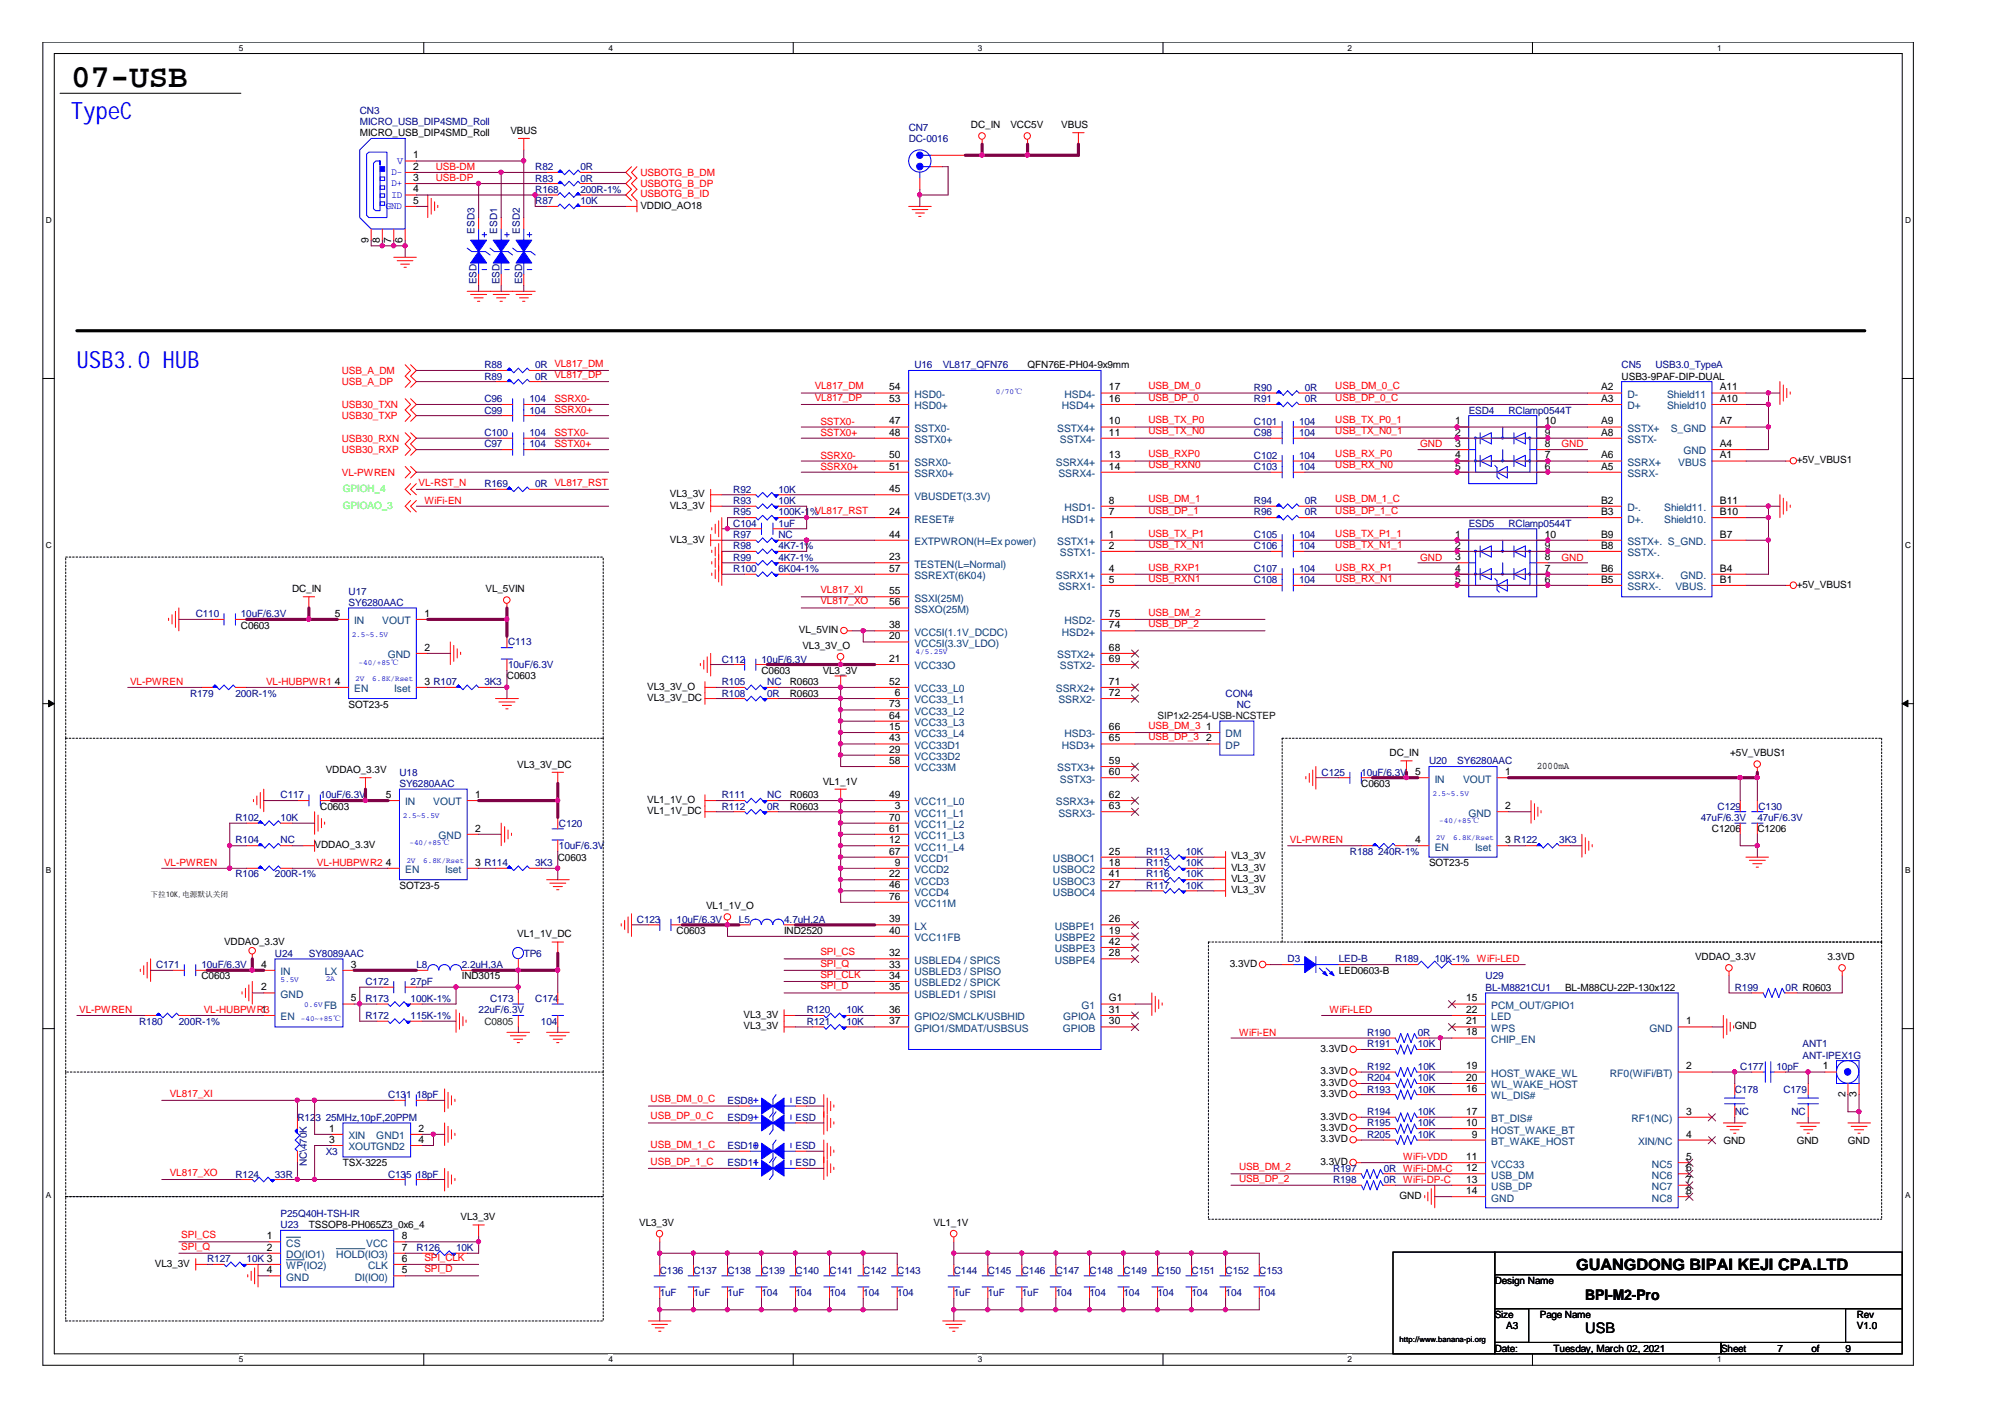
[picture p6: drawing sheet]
<svg xmlns="http://www.w3.org/2000/svg" width="297mm" height="210mm" viewBox="0 0 297 210" stroke-linecap="round" stroke-linejoin="round" font-family="sans-serif">
<defs><g id="words">
<text font-size="4.8" x="10.5" y="12.8">07-USB</text>
<g font-size="3.5" fill="#00f">
<text x="10.5" y="17.6">TypeC</text>
<text x="11.4" y="54.5">USB3.0 HUB</text>
</g>
<text font-size="2.3" x="233.5" y="188.1">GUANGDONG BIPAI KEJI CPA.LTD</text>
<g font-size="2.2">
<text x="234.9" y="197.5">USB</text>
<text x="234.9" y="192.5">BPI-M2-Pro</text>
</g>
<g font-size="1.5" fill="#000080">
<text x="53.3" y="16.8">CN3</text>
<text x="53.3" y="18.5">MICRO_USB_DIP4SMD_Roll</text>
<text x="134.6" y="19.4">CN7</text>
<text x="134.6" y="21">DC-0016</text>
<text x="79.3" y="25.2">R82</text>
<text x="79.3" y="28.5">R168</text>
<text x="79.3" y="26.9">R83</text>
<text x="86" y="25.2">0R</text>
<text x="86" y="28.5">200R-1%</text>
<text x="86" y="26.9">0R</text>
<text x="70.3" y="34.6" transform="rotate(-90 70.3 34.6)">ESD3</text>
<text x="73.7" y="34.6" transform="rotate(-90 73.7 34.6)">ESD1</text>
<text x="77" y="34.6" transform="rotate(-90 77 34.6)">ESD2</text>
<text x="79.3" y="30.2">R87</text>
<text x="86" y="30.2">10K</text>
<text x="70.6" y="42.1" transform="rotate(-90 70.6 42.1)">ESD</text>
<text x="74" y="42.1" transform="rotate(-90 74 42.1)">ESD</text>
<text x="77.3" y="42.1" transform="rotate(-90 77.3 42.1)">ESD</text>
<text x="71.8" y="56.2">R89</text>
<text x="71.8" y="59.6">C96</text>
<text x="71.8" y="54.5">R88</text>
<text x="78.4" y="59.6">104</text>
<text x="79.3" y="56.2">0R VL817_DP</text>
<text x="79.3" y="54.5">0R VL817_DM</text>
<text x="135.5" y="54.5">U16</text>
<text x="139.7" y="54.5">VL817_QFN76</text>
<text x="185.8" y="59.6">R91</text>
<text x="185.8" y="57.9">R90</text>
<text x="193.3" y="59.6">0R</text>
<text x="193.3" y="57.9">0R</text>
<text x="240.2" y="54.5">CN5</text>
<text x="245.2" y="54.5">USB3.0_TypeA</text>
<text x="71.8" y="64.6">C100</text>
<text x="71.8" y="61.3">C99</text>
<text x="78.4" y="64.6">104</text>
<text x="78.4" y="61.3">104</text>
<text x="185.8" y="62.9">C101</text>
<text x="185.8" y="64.6">C98</text>
<text x="192.4" y="62.9">104</text>
<text x="192.4" y="64.6">104</text>
<text x="217.6" y="61.3">ESD4</text>
<text x="223.5" y="61.3">RClamp0544T</text>
<text x="71.8" y="66.3">C97</text>
<text x="78.4" y="66.3">104</text>
<text x="185.8" y="68">C102</text>
<text x="185.8" y="69.7">C103</text>
<text x="192.4" y="68">104</text>
<text x="192.4" y="69.7">104</text>
<text x="71.8" y="72.2">R169</text>
<text x="79.3" y="72.2">0R VL817_RST</text>
<text x="108.6" y="73">R92</text>
<text x="108.6" y="74.6">R93</text>
<text x="108.6" y="76.3">R95</text>
<text x="115.3" y="73">10K</text>
<text x="115.3" y="74.6">10K</text>
<text x="115.3" y="76.3">100K-1%VL817_RST</text>
<text x="185.8" y="74.6">R94</text>
<text x="185.8" y="76.3">R96</text>
<text x="193.3" y="74.6">0R</text>
<text x="193.3" y="76.3">0R</text>
<text x="108.6" y="81.4">R98</text>
<text x="108.6" y="79.7">R97</text>
<text x="108.6" y="78">C104</text>
<text x="108.6" y="83">R99</text>
<text x="115.3" y="81.4">4K7-1%</text>
<text x="115.3" y="79.7">NC</text>
<text x="115.3" y="78">1uF</text>
<text x="115.3" y="83">4K7-1%</text>
<text x="185.8" y="81.4">C106</text>
<text x="185.8" y="79.7">C105</text>
<text x="192.4" y="81.4">104</text>
<text x="192.4" y="79.7">104</text>
<text x="217.6" y="78">ESD5</text>
<text x="223.5" y="78">RClamp0544T</text>
<text x="51.6" y="88.1">U17</text>
<text x="51.6" y="89.8">SY6280AAC</text>
<text x="108.6" y="84.7">R100</text>
<text x="115.3" y="84.7">6K04-1%</text>
<text x="185.8" y="86.4">C108</text>
<text x="185.8" y="84.7">C107</text>
<text x="192.4" y="86.4">104</text>
<text x="192.4" y="84.7">104</text>
<text x="29" y="91.4">C110</text>
<text x="35.7" y="91.4">10uF/6.3V</text>
<text x="75.3" y="95.6">C113</text>
<text x="71.8" y="101.5">3K3</text>
<text x="75.3" y="99">10uF/6.3V</text>
<text x="106.9" y="101.5">R105</text>
<text x="106.9" y="98.1">C112</text>
<text x="112.8" y="98.1">10uF/6.3V</text>
<text x="113.7" y="101.5">NC</text>
<text x="28.2" y="103.2">R179</text>
<text x="34.9" y="103.2">200R-1%</text>
<text x="106.9" y="103.2">R108</text>
<text x="113.7" y="103.2">0R</text>
<text x="181.6" y="103.2">CON4</text>
<text x="183.2" y="104.8">NC</text>
<text x="211.7" y="113.2">U20</text>
<text x="215.9" y="113.2">SY6280AAC</text>
<text x="41.6" y="118.3">C117</text>
<text x="47.5" y="118.3">10uF/6.3V</text>
<text x="59.2" y="114.9">U18</text>
<text x="59.2" y="116.6">SY6280AAC</text>
<text x="106.9" y="118.3">R111</text>
<text x="106.9" y="119.9">R112</text>
<text x="113.7" y="118.3">NC</text>
<text x="113.7" y="119.9">0R</text>
<text x="195.8" y="114.9">C125</text>
<text x="201.7" y="114.9">10uF/6.3V</text>
<text x="254.5" y="119.9">C129</text>
<text x="260.5" y="119.9">C130</text>
<text x="34.9" y="121.6">R102</text>
<text x="34.9" y="124.9">R104</text>
<text x="41.6" y="121.6">10K</text>
<text x="41.6" y="124.9">NC</text>
<text x="82.8" y="122.4">C120</text>
<text x="82.8" y="125.8">10uF/6.3V</text>
<text x="231" y="124.9">3K3</text>
<text x="252" y="121.6">47uF/6.3V</text>
<text x="260.3" y="121.6">47uF/6.3V</text>
<text x="34.9" y="130">R106</text>
<text x="40.7" y="130">200R-1%</text>
<text x="79.3" y="128.3">3K3</text>
<text x="169.8" y="126.6">R113</text>
<text x="169.8" y="131.7">R117</text>
<text x="169.8" y="128.3">R115</text>
<text x="169.8" y="130">R116</text>
<text x="175.7" y="126.6">10K</text>
<text x="175.7" y="131.7">10K</text>
<text x="175.7" y="128.3">10K</text>
<text x="175.7" y="130">10K</text>
<text x="200" y="126.6">R188</text>
<text x="204.2" y="126.6">240R-1%</text>
<text x="94.4" y="136.7">C123</text>
<text x="100.2" y="136.7">10uF/6.3V</text>
<text x="109.5" y="136.7">L5</text>
<text x="116.2" y="136.7">4.7uH,2A</text>
<text x="23.1" y="143.4">C171</text>
<text x="29.8" y="143.4">10uF/6.3V</text>
<text x="40.7" y="141.7">U24</text>
<text x="45.8" y="141.7">SY8089AAC</text>
<text x="61.7" y="143.4">L8</text>
<text x="68.4" y="143.4">2.2uH,3A</text>
<text x="77.6" y="141.7">TP6</text>
<text x="190.8" y="142.6">D3</text>
<text x="198.3" y="142.6">LED-B</text>
<text x="206.7" y="142.6">R189</text>
<text x="212.6" y="142.6">10K-1% WiFi-LED</text>
<text x="54.1" y="148.4">R173</text>
<text x="54.1" y="145.9">C172</text>
<text x="60.8" y="148.4">100K-1%</text>
<text x="60.8" y="145.9">27pF</text>
<text x="72.6" y="148.4">C173</text>
<text x="79.3" y="148.4">C174</text>
<text x="220.1" y="145.1">U29</text>
<text x="220.1" y="146.7">BL-M8821CU1</text>
<text x="257" y="146.7">R199</text>
<text x="264.5" y="146.7">0R R0603</text>
<text x="20.6" y="151.8">R180</text>
<text x="26.5" y="151.8">200R-1%</text>
<text x="54.1" y="150.9">R172</text>
<text x="60.8" y="150.9">115K-1%</text>
<text x="70.9" y="150.1">22uF/6.3V</text>
<text x="80.1" y="151.8">104</text>
<text x="119.5" y="151.8">R121</text>
<text x="119.5" y="150.1">R120</text>
<text x="125.4" y="151.8">10K</text>
<text x="125.4" y="150.1">10K</text>
<text x="202.5" y="155.1">R191</text>
<text x="202.5" y="153.5">R190</text>
<text x="210.1" y="155.1">10K</text>
<text x="210.1" y="153.5">0R</text>
<text x="267" y="155.1">ANT1</text>
<text x="202.5" y="160.2">R204</text>
<text x="202.5" y="161.9">R193</text>
<text x="202.5" y="158.5">R192</text>
<text x="210.1" y="160.2">10K</text>
<text x="210.1" y="161.9">10K</text>
<text x="210.1" y="158.5">10K</text>
<text x="257" y="161.9">C178</text>
<text x="257.8" y="158.5">C177</text>
<text x="263.2" y="158.5">10pF</text>
<text x="264.2" y="161.9">C179</text>
<text x="267" y="156.8">ANT-IPEX1G</text>
<text x="44.1" y="166">R123</text>
<text x="48.3" y="166">25MHz,10pF,20PPM</text>
<text x="57.5" y="162.7">C131</text>
<text x="61.7" y="162.7">18pF</text>
<text x="107.8" y="166">ESD9</text>
<text x="107.8" y="163.5">ESD8</text>
<text x="117.9" y="166">ESD</text>
<text x="117.9" y="163.5">ESD</text>
<text x="202.5" y="166.8">R195</text>
<text x="202.5" y="165.2">R194</text>
<text x="210.1" y="166.8">10K</text>
<text x="210.1" y="165.2">10K</text>
<text x="257" y="165.2">NC</text>
<text x="265.4" y="165.2">NC</text>
<text x="45.5" y="172.7" transform="rotate(-90 45.5 172.7)">NC\470K</text>
<text x="48.3" y="171">X3</text>
<text x="107.8" y="172.7">ESD11</text>
<text x="107.8" y="170.2">ESD10</text>
<text x="117.9" y="172.7">ESD</text>
<text x="117.9" y="170.2">ESD</text>
<text x="197.5" y="173.6">R197</text>
<text x="202.5" y="168.5">R205</text>
<text x="205" y="173.6">0R WiFi-DM-C</text>
<text x="210.1" y="168.5">10K</text>
<text x="34.9" y="174.4">R124</text>
<text x="40.7" y="174.4">33R</text>
<text x="57.5" y="174.4">C135</text>
<text x="61.7" y="174.4">18pF</text>
<text x="197.5" y="175.2">R198</text>
<text x="205" y="175.2">0R WiFi-DP-C</text>
<text x="41.6" y="182">U23</text>
<text x="41.6" y="180.3">P25Q40H-TSH-IR</text>
<text x="61.7" y="185.3">R126</text>
<text x="67.6" y="185.3">10K</text>
<text x="30.7" y="187">R127</text>
<text x="36.5" y="187">10K 3</text>
<text x="97.7" y="188.7">C136</text>
<text x="97.7" y="192">1uF</text>
<text x="102.7" y="188.7">C137</text>
<text x="102.7" y="192">1uF</text>
<text x="107.8" y="188.7">C138</text>
<text x="107.8" y="192">1uF</text>
<text x="112.8" y="188.7">C139</text>
<text x="112.8" y="192">104</text>
<text x="117.9" y="188.7">C140</text>
<text x="117.9" y="192">104</text>
<text x="122.9" y="188.7">C141</text>
<text x="122.9" y="192">104</text>
<text x="127.9" y="188.7">C142</text>
<text x="127.9" y="192">104</text>
<text x="132.9" y="188.7">C143</text>
<text x="132.9" y="192">104</text>
<text x="141.3" y="188.7">C144</text>
<text x="141.3" y="192">1uF</text>
<text x="146.3" y="188.7">C145</text>
<text x="146.3" y="192">1uF</text>
<text x="151.4" y="188.7">C146</text>
<text x="151.4" y="192">1uF</text>
<text x="156.4" y="188.7">C147</text>
<text x="156.4" y="192">104</text>
<text x="161.4" y="188.7">C148</text>
<text x="161.4" y="192">104</text>
<text x="166.5" y="188.7">C149</text>
<text x="166.5" y="192">104</text>
<text x="171.5" y="188.7">C150</text>
<text x="171.5" y="192">104</text>
<text x="176.5" y="188.7">C151</text>
<text x="176.5" y="192">104</text>
<text x="181.6" y="188.7">C152</text>
<text x="181.6" y="192">104</text>
<text x="186.6" y="188.7">C153</text>
<text x="186.6" y="192">104</text>
</g>
<g font-size="1.5">
<text x="53.3" y="20.2">MICRO_USB_DIP4SMD_Roll</text>
<text x="61.2" y="23.5">1</text>
<text x="75.6" y="19.8">VBUS</text>
<text x="143.8" y="19">DC_IN</text>
<text x="149.7" y="19">VCC5V</text>
<text x="157.2" y="19">VBUS</text>
<text x="61.2" y="25.2">2</text>
<text x="61.2" y="26.8">3</text>
<text x="61.2" y="28.5">4</text>
<text x="54.6" y="36" transform="rotate(-90 54.6 36)">9</text>
<text x="56.3" y="36" transform="rotate(-90 56.3 36)">8</text>
<text x="58" y="36" transform="rotate(-90 58 36)">7</text>
<text x="59.6" y="36" transform="rotate(-90 59.6 36)">6</text>
<text x="61.2" y="30.2">5</text>
<text x="94.9" y="30.9">VDDIO_AO18</text>
<text x="131.7" y="59.5">53</text>
<text x="131.7" y="57.8">54</text>
<text x="152.2" y="54.5">QFN76E-PH04-9x9mm</text>
<text x="164.3" y="59.5">16</text>
<text x="164.3" y="57.8">17</text>
<text x="237.2" y="57.8">A2</text>
<text x="237.2" y="59.5">A3</text>
<text x="240.2" y="56.2">USB3-9PAF-DIP-DUAL</text>
<text x="254.8" y="59.5">A10</text>
<text x="254.8" y="57.8">A11</text>
<text x="131.7" y="64.5">48</text>
<text x="131.7" y="62.9">47</text>
<text x="164.3" y="64.5">11</text>
<text x="164.3" y="62.9">10</text>
<text x="215.6" y="62.9">1</text>
<text x="215.6" y="64.5">2</text>
<text x="228.9" y="64.5">9</text>
<text x="228.9" y="62.9">10</text>
<text x="237.2" y="62.9">A9</text>
<text x="237.2" y="64.5">A8</text>
<text x="254.8" y="62.9">A7</text>
<text x="131.7" y="69.6">51</text>
<text x="131.7" y="67.9">50</text>
<text x="164.3" y="67.9">13</text>
<text x="164.3" y="69.6">14</text>
<text x="215.6" y="66.2">3</text>
<text x="215.6" y="67.9">4</text>
<text x="215.6" y="69.6">5</text>
<text x="228.9" y="69.6">6</text>
<text x="228.9" y="67.9">7</text>
<text x="228.9" y="66.2">8</text>
<text x="237.2" y="69.6">A5</text>
<text x="237.2" y="67.9">A6</text>
<text x="254.8" y="66.2">A4</text>
<text x="254.8" y="67.9">A1</text>
<text x="266.2" y="68.6">+5V_VBUS1</text>
<text x="99.2" y="73.7">VL3_3V</text>
<text x="99.2" y="75.3">VL3_3V</text>
<text x="131.7" y="76.3">24</text>
<text x="131.7" y="72.9">45</text>
<text x="164.3" y="76.3">7</text>
<text x="164.3" y="74.6">8</text>
<text x="237.2" y="74.6">B2</text>
<text x="237.2" y="76.3">B3</text>
<text x="254.8" y="74.6">B11</text>
<text x="254.8" y="76.3">B10</text>
<text x="99.2" y="80.4">VL3_3V</text>
<text x="131.7" y="83">23</text>
<text x="131.7" y="79.6">44</text>
<text x="164.3" y="81.3">2</text>
<text x="164.3" y="79.6">1</text>
<text x="215.6" y="79.6">1</text>
<text x="215.6" y="81.3">2</text>
<text x="215.6" y="83">3</text>
<text x="228.9" y="81.3">9</text>
<text x="228.9" y="83">8</text>
<text x="228.9" y="79.6">10</text>
<text x="237.2" y="79.6">B9</text>
<text x="237.2" y="81.3">B8</text>
<text x="254.8" y="79.6">B7</text>
<text x="43.3" y="87.7">DC_IN</text>
<text x="71.9" y="87.7">VL_5VIN</text>
<text x="131.7" y="84.7">57</text>
<text x="131.7" y="89.7">56</text>
<text x="131.7" y="88">55</text>
<text x="164.3" y="84.7">4</text>
<text x="164.3" y="86.3">5</text>
<text x="215.6" y="84.7">4</text>
<text x="215.6" y="86.3">5</text>
<text x="228.9" y="86.3">6</text>
<text x="228.9" y="84.7">7</text>
<text x="237.2" y="84.7">B6</text>
<text x="237.2" y="86.3">B5</text>
<text x="254.8" y="84.7">B4</text>
<text x="254.8" y="86.3">B1</text>
<text x="266.2" y="87.1">+5V_VBUS1</text>
<text x="35.7" y="93.1">C0603</text>
<text x="49.6" y="91.4">5</text>
<text x="62.9" y="91.4">1</text>
<text x="118.4" y="93.8">VL_5VIN</text>
<text x="131.7" y="93.1">38</text>
<text x="131.7" y="94.7">20</text>
<text x="164.3" y="93.1">74</text>
<text x="164.3" y="91.4">75</text>
<text x="49.6" y="101.4">4</text>
<text x="62.9" y="96.4">2</text>
<text x="62.9" y="101.4">3 R107</text>
<text x="75.1" y="100.6">C0603</text>
<text x="112.8" y="99.8">C0603</text>
<text x="117" y="101.5">R0603</text>
<text x="118.9" y="96.1">VL3_3V_O</text>
<text x="121.9" y="99.8">VL3_3V</text>
<text x="131.7" y="101.4">52</text>
<text x="131.7" y="98.1">21</text>
<text x="164.3" y="98.1">69</text>
<text x="164.3" y="96.4">68</text>
<text x="164.3" y="101.4">71</text>
<text x="51.6" y="104.8">SOT23-5</text>
<text x="95.9" y="102.2">VL3_3V_O</text>
<text x="95.9" y="103.8">VL3_3V_DC</text>
<text x="117" y="103.2">R0603</text>
<text x="131.7" y="106.4">64</text>
<text x="131.7" y="104.8">73</text>
<text x="132.6" y="103.1">6</text>
<text x="164.3" y="103.1">72</text>
<text x="76.6" y="113.7">VL3_3V_DC</text>
<text x="131.7" y="108.1">15</text>
<text x="131.7" y="113.2">58</text>
<text x="131.7" y="111.5">29</text>
<text x="131.7" y="109.8">43</text>
<text x="164.3" y="113.2">59</text>
<text x="164.3" y="109.8">65</text>
<text x="164.3" y="108.1">66</text>
<text x="178.7" y="108.1">1</text>
<text x="178.7" y="109.8">2</text>
<text x="205.9" y="112">DC_IN</text>
<text x="227.7" y="113.9">2000mA</text>
<text x="256.3" y="112">+5V_VBUS1</text>
<text x="47.5" y="119.9">C0603</text>
<text x="48.3" y="114.6">VDDAO_3.3V</text>
<text x="57.1" y="118.2">5</text>
<text x="70.4" y="118.2">1</text>
<text x="95.9" y="118.9">VL1_1V_O</text>
<text x="117" y="118.3">R0603</text>
<text x="117" y="119.9">R0603</text>
<text x="121.9" y="116.2">VL1_1V</text>
<text x="131.7" y="118.2">49</text>
<text x="132.6" y="119.9">3</text>
<text x="164.3" y="114.8">60</text>
<text x="164.3" y="118.2">62</text>
<text x="164.3" y="119.9">63</text>
<text x="201.7" y="116.6">C0603</text>
<text x="209.7" y="114.8">5</text>
<text x="223" y="119.9">2</text>
<text x="223" y="114.8">1</text>
<text x="46.6" y="125.6">VDDAO_3.3V</text>
<text x="70.4" y="123.2">2</text>
<text x="95.9" y="120.6">VL1_1V_DC</text>
<text x="131.7" y="124.9">12</text>
<text x="131.7" y="123.2">61</text>
<text x="131.7" y="121.6">70</text>
<text x="209.7" y="124.9">4</text>
<text x="223" y="124.9">3 R122</text>
<text x="253.6" y="123.3">C1206</text>
<text x="260.3" y="123.3">C1206</text>
<text x="57.1" y="128.2">4</text>
<text x="59.2" y="131.7">SOT23-5</text>
<text x="70.4" y="128.2">3 R114</text>
<text x="82.6" y="127.5">C0603</text>
<text x="131.7" y="126.6">67</text>
<text x="131.7" y="129.9">22</text>
<text x="131.7" y="131.6">46</text>
<text x="132.6" y="128.2">9</text>
<text x="164.3" y="128.2">18</text>
<text x="164.3" y="129.9">41</text>
<text x="164.3" y="131.6">27</text>
<text x="164.3" y="126.6">25</text>
<text x="182.4" y="130.7">VL3_3V</text>
<text x="182.4" y="127.3">VL3_3V</text>
<text x="182.4" y="129">VL3_3V</text>
<text x="211.7" y="128.3">SOT23-5</text>
<text x="104.6" y="134.7">VL1_1V_O</text>
<text x="131.7" y="133.3">76</text>
<text x="131.7" y="136.6">39</text>
<text x="164.3" y="136.6">26</text>
<text x="182.4" y="132.3">VL3_3V</text>
<text x="33.2" y="140.1">VDDAO_3.3V</text>
<text x="38.7" y="143.4">4</text>
<text x="52" y="143.4">3</text>
<text x="76.6" y="138.9">VL1_1V_DC</text>
<text x="100.2" y="138.4">C0603</text>
<text x="116.2" y="138.4">IND2520</text>
<text x="131.7" y="138.3">40</text>
<text x="131.7" y="143.4">33</text>
<text x="131.7" y="141.7">32</text>
<text x="164.3" y="138.3">19</text>
<text x="164.3" y="141.7">28</text>
<text x="164.3" y="140">42</text>
<text x="182.2" y="143.2">3.3VD</text>
<text x="251.1" y="142.2">VDDAO_3.3V</text>
<text x="270.7" y="142.2">3.3VD</text>
<text x="29.8" y="145.1">C0603</text>
<text x="38.7" y="146.7">2</text>
<text x="52" y="148.4">5</text>
<text x="68.4" y="145.1">IND3015</text>
<text x="131.7" y="146.7">35</text>
<text x="131.7" y="145">34</text>
<text x="164.3" y="148.4">G1</text>
<text x="198.3" y="144.2">LED0603-B</text>
<text x="217.2" y="148.4">15</text>
<text x="231.9" y="146.7">BL-M88CU-22P-130x122</text>
<text x="38.7" y="150">1</text>
<text x="110.2" y="150.8">VL3_3V</text>
<text x="110.2" y="152.5">VL3_3V</text>
<text x="131.7" y="151.7">37</text>
<text x="131.7" y="150">36</text>
<text x="164.3" y="150">31</text>
<text x="164.3" y="151.7">30</text>
<text x="195.6" y="155.8">3.3VD</text>
<text x="217.2" y="153.4">18</text>
<text x="217.2" y="151.7">21</text>
<text x="217.2" y="150">22</text>
<text x="249.8" y="151.7">1</text>
<text x="257" y="152.5">GND</text>
<text x="195.6" y="159.1">3.3VD</text>
<text x="195.6" y="160.8">3.3VD</text>
<text x="217.2" y="161.8">16</text>
<text x="217.2" y="158.4">19</text>
<text x="217.2" y="160.1">20</text>
<text x="249.8" y="158.4">2</text>
<text x="270" y="158.4">1</text>
<text x="48.8" y="167.7">1</text>
<text x="62" y="167.7">2</text>
<text x="195.6" y="162.5">3.3VD</text>
<text x="195.6" y="165.9">3.3VD</text>
<text x="195.6" y="167.5">3.3VD</text>
<text x="217.2" y="166.8">10</text>
<text x="217.2" y="165.1">17</text>
<text x="249.8" y="165.1">3</text>
<text x="273.4" y="162.5" transform="rotate(-90 273.4 162.5)">2</text>
<text x="275" y="162.5" transform="rotate(-90 275 162.5)">3</text>
<text x="48.8" y="169.3">3</text>
<text x="50.8" y="172.7">TSX-3225</text>
<text x="62" y="169.3">4</text>
<text x="195.6" y="172.6">3.3VD</text>
<text x="195.6" y="169.2">3.3VD</text>
<text x="217.2" y="173.5">12</text>
<text x="217.2" y="171.8">11</text>
<text x="218.1" y="168.5">9</text>
<text x="249.8" y="168.5">4</text>
<text x="249.8" y="171.8">5</text>
<text x="249.8" y="173.5">6</text>
<text x="255.3" y="169.4">GND</text>
<text x="266.2" y="169.4">GND</text>
<text x="273.8" y="169.4">GND</text>
<text x="207.3" y="177.6">GND</text>
<text x="217.2" y="176.9">14</text>
<text x="217.2" y="175.2">13</text>
<text x="249.8" y="175.2">7</text>
<text x="249.8" y="176.9">8</text>
<text x="39.5" y="183.6">1</text>
<text x="39.5" y="185.3">2</text>
<text x="45.8" y="182">TSSOP8-PH065Z3_0x6_4</text>
<text x="59.5" y="185.3">7</text>
<text x="59.5" y="183.6">8</text>
<text x="68.2" y="180.8">VL3_3V</text>
<text x="94.7" y="181.6">VL3_3V</text>
<text x="138.3" y="181.6">VL1_1V</text>
<text x="22.9" y="187.6">VL3_3V</text>
<text x="39.5" y="188.6">4</text>
<text x="59.5" y="188.6">5</text>
<text x="59.5" y="186.9">6</text>
<text x="221.4" y="190.2">Design Name</text>
<text x="221.4" y="195.2">Size</text>
<text x="223.1" y="196.9">A3</text>
<text x="228.1" y="195.2">Page Name</text>
<text x="275.1" y="195.2">Rev</text>
<text x="275.1" y="196.9">V1.0</text>
<text x="221.4" y="200.2">Date:</text>
<text x="230.2" y="200.2">Tuesday, March 02, 2021</text>
<text x="255" y="200.2">Sheet</text>
<text x="263.4" y="200.2">7</text>
<text x="268.4" y="200.2">of</text>
<text x="273.4" y="200.2">9</text>
</g>
<g font-size="1.5" fill="#00f">
<text x="58" y="25.9">D-</text>
<text x="58" y="27.6">D+</text>
<text x="58" y="29.3">ID</text>
<text x="58.8" y="24.2">V</text>
<text x="57.1" y="31">GND</text>
</g>
<g font-size="1.5" fill="#f00">
<text x="64.6" y="25.2">USB-DM</text>
<text x="64.6" y="26.9">USB-DP</text>
<text x="94.9" y="26">USBOTG_B_DM</text>
<text x="94.9" y="27.7">USBOTG_B_DP</text>
<text x="94.9" y="29.2">USBOTG_B_ID</text>
<text x="50.6" y="55.4">USB_A_DM</text>
<text x="50.6" y="57.1">USB_A_DP</text>
<text x="82.1" y="59.6">SSRX0-</text>
<text x="120.7" y="57.7">VL817_DM</text>
<text x="120.7" y="59.4">VL817_DP</text>
<text x="170.1" y="57.7">USB_DM_0</text>
<text x="170.1" y="59.4">USB_DP_0</text>
<text x="197.8" y="57.7">USB_DM_0_C</text>
<text x="197.8" y="59.4">USB_DP_0_C</text>
<text x="50.6" y="62.1">USB30_TXP</text>
<text x="50.6" y="60.4">USB30_TXN</text>
<text x="50.6" y="65.5">USB30_RXN</text>
<text x="82.1" y="61.2">SSRX0+</text>
<text x="82.1" y="64.6">SSTX0-</text>
<text x="121.5" y="62.9">SSTX0-</text>
<text x="121.5" y="64.6">SSTX0+</text>
<text x="170.1" y="62.7">USB_TX_P0</text>
<text x="170.1" y="64.4">USB_TX_N0</text>
<text x="197.8" y="62.7">USB_TX_P0_1</text>
<text x="197.8" y="64.4">USB_TX_N0_1</text>
<text x="50.6" y="67.1">USB30_RXP</text>
<text x="50.6" y="70.5">VL-PWREN</text>
<text x="62" y="71.9">VL-RST_N</text>
<text x="82.1" y="66.3">SSTX0+</text>
<text x="121.5" y="68">SSRX0-</text>
<text x="121.5" y="69.6">SSRX0+</text>
<text x="170.1" y="67.7">USB_RXP0</text>
<text x="170.1" y="69.4">USB_RXN0</text>
<text x="197.8" y="67.7">USB_RX_P0</text>
<text x="197.8" y="69.4">USB_RX_N0</text>
<text x="210.4" y="66.3">GND</text>
<text x="231.4" y="66.3">GND</text>
<text x="62.9" y="74.6">WiFi-EN</text>
<text x="170.1" y="74.4">USB_DM_1</text>
<text x="170.1" y="76.1">USB_DP_1</text>
<text x="197.8" y="76.1">USB_DP_1_C</text>
<text x="197.8" y="74.4">USB_DM_1_C</text>
<text x="170.1" y="79.5">USB_TX_P1</text>
<text x="170.1" y="81.1">USB_TX_N1</text>
<text x="197.8" y="79.5">USB_TX_P1_1</text>
<text x="197.8" y="81.1">USB_TX_N1_1</text>
<text x="210.4" y="83">GND</text>
<text x="231.4" y="83">GND</text>
<text x="121.5" y="87.9">VL817_XI</text>
<text x="121.5" y="89.5">VL817_XO</text>
<text x="170.1" y="84.5">USB_RXP1</text>
<text x="170.1" y="86.2">USB_RXN1</text>
<text x="197.8" y="84.5">USB_RX_P1</text>
<text x="197.8" y="86.2">USB_RX_N1</text>
<text x="170.1" y="91.2">USB_DM_2</text>
<text x="170.1" y="92.9">USB_DP_2</text>
<text x="19.3" y="101.5">VL-PWREN</text>
<text x="39.4" y="101.5">VL-HUBPWR1</text>
<text x="170.1" y="108">USB_DM_3</text>
<text x="170.1" y="109.7">USB_DP_3</text>
<text x="191.1" y="124.9">VL-PWREN</text>
<text x="24.3" y="128.3">VL-PWREN</text>
<text x="46.9" y="128.3">VL-HUBPWR2</text>
<text x="121.5" y="143.2">SPI_Q</text>
<text x="121.5" y="141.5">SPI_CS</text>
<text x="121.5" y="146.5">SPI_D</text>
<text x="121.5" y="144.8">SPI_CLK</text>
<text x="11.7" y="150.1">VL-PWREN</text>
<text x="30.2" y="150.1">VL-HUBPWR3</text>
<text x="183.6" y="153.4">WiFi-EN</text>
<text x="197" y="150.1">WiFi-LED</text>
<text x="25.1" y="162.4">VL817_XI</text>
<text x="96.4" y="163.3">USB_DM_0_C</text>
<text x="96.4" y="165.8">USB_DP_0_C</text>
<text x="96.4" y="170">USB_DM_1_C</text>
<text x="96.4" y="172.5">USB_DP_1_C</text>
<text x="183.6" y="173.3">USB_DM_2</text>
<text x="207.9" y="171.9">WiFi-VDD</text>
<text x="25.1" y="174.2">VL817_XO</text>
<text x="183.6" y="175">USB_DP_2</text>
<text x="26.8" y="183.4">SPI_CS</text>
<text x="26.8" y="185.1">SPI_Q</text>
<text x="62.9" y="186.7">SPI_CLK</text>
<text x="62.9" y="188.4">SPI_D</text>
</g>
<g font-size="1.5" fill="#004080">
<text x="135.5" y="58.9">HSD0-</text>
<text x="157.7" y="58.9">HSD4-</text>
<text x="241.1" y="58.9">D-</text>
<text x="247" y="58.9">Shield11</text>
<text x="135.5" y="60.6">HSD0+</text>
<text x="135.5" y="65.6">SSTX0+</text>
<text x="135.5" y="64">SSTX0-</text>
<text x="156.6" y="64">SSTX4+</text>
<text x="157" y="65.6">SSTX4-</text>
<text x="157.3" y="60.6">HSD4+</text>
<text x="241.1" y="60.6">D+</text>
<text x="241.1" y="64">SSTX+</text>
<text x="241.1" y="65.6">SSTX-</text>
<text x="247" y="60.6">Shield10</text>
<text x="247.5" y="64">S_GND</text>
<text x="135.5" y="70.7">SSRX0+</text>
<text x="135.5" y="69">SSRX0-</text>
<text x="156.4" y="69">SSRX4+</text>
<text x="156.8" y="70.7">SSRX4-</text>
<text x="241.1" y="70.7">SSRX-</text>
<text x="241.1" y="69">SSRX+</text>
<text x="248.6" y="69">VBUS</text>
<text x="249.4" y="67.3">GND</text>
<text x="135.5" y="77.4">RESET#</text>
<text x="135.5" y="74">VBUSDET(3.3V)</text>
<text x="157.3" y="77.4">HSD1+</text>
<text x="157.7" y="75.7">HSD1-</text>
<text x="241.1" y="75.7">D-.</text>
<text x="241.1" y="77.4">D+.</text>
<text x="246.5" y="75.7">Shield11.</text>
<text x="246.5" y="77.4">Shield10.</text>
<text x="135.5" y="80.7">EXTPWRON(H=Ex power)</text>
<text x="156.6" y="80.7">SSTX1+</text>
<text x="157" y="82.4">SSTX1-</text>
<text x="241.1" y="80.7">SSTX+. S_GND.</text>
<text x="241.1" y="82.4">SSTX-.</text>
<text x="135.5" y="85.8">SSREXT(6K04)</text>
<text x="135.5" y="89.1">SSXI(25M)</text>
<text x="135.5" y="84.1">TESTEN(L=Normal)</text>
<text x="156.4" y="85.8">SSRX1+</text>
<text x="156.8" y="87.4">SSRX1-</text>
<text x="241.1" y="85.8">SSRX+.</text>
<text x="241.1" y="87.4">SSRX-.</text>
<text x="248.2" y="87.4">VBUS.</text>
<text x="249" y="85.8">GND.</text>
<text x="52.5" y="92.5">IN</text>
<text x="56.6" y="92.5">VOUT</text>
<text x="135.5" y="90.8">SSXO(25M)</text>
<text x="135.5" y="94.2">VCC5I(1.1V_DCDC)</text>
<text x="135.5" y="95.8">VCC5I(3.3V_LDO)</text>
<text x="157.3" y="94.2">HSD2+</text>
<text x="157.7" y="92.5">HSD2-</text>
<text x="57.4" y="97.5">GND</text>
<text x="135.5" y="99.2">VCC33O</text>
<text x="156.6" y="97.5">SSTX2+</text>
<text x="157" y="99.2">SSTX2-</text>
<text x="52.5" y="102.5">EN</text>
<text x="58.4" y="102.5">Iset</text>
<text x="135.5" y="104.2">VCC33_L1</text>
<text x="135.5" y="107.5">VCC33_L3</text>
<text x="135.5" y="105.9">VCC33_L2</text>
<text x="135.5" y="102.5">VCC33_L0</text>
<text x="156.4" y="102.5">SSRX2+</text>
<text x="156.8" y="104.2">SSRX2-</text>
<text x="135.5" y="109.2">VCC33_L4</text>
<text x="135.5" y="112.6">VCC33D2</text>
<text x="135.5" y="110.9">VCC33D1</text>
<text x="157.3" y="110.9">HSD3+</text>
<text x="157.7" y="109.2">HSD3-</text>
<text x="181.6" y="109.2">DM</text>
<text x="181.6" y="110.9">DP</text>
<text x="60" y="119.3">IN</text>
<text x="64.2" y="119.3">VOUT</text>
<text x="135.5" y="114.3">VCC33M</text>
<text x="135.5" y="119.3">VCC11_L0</text>
<text x="156.4" y="119.3">SSRX3+</text>
<text x="156.6" y="114.3">SSTX3+</text>
<text x="157" y="115.9">SSTX3-</text>
<text x="212.6" y="115.9">IN</text>
<text x="216.7" y="115.9">VOUT</text>
<text x="65" y="124.3">GND</text>
<text x="135.5" y="121">VCC11_L1</text>
<text x="135.5" y="126">VCC11_L4</text>
<text x="135.5" y="124.3">VCC11_L3</text>
<text x="135.5" y="122.7">VCC11_L2</text>
<text x="156.8" y="121">SSRX3-</text>
<text x="212.6" y="126">EN</text>
<text x="217.6" y="121">GND</text>
<text x="218.5" y="126">Iset</text>
<text x="60" y="129.3">EN</text>
<text x="66" y="129.3">Iset</text>
<text x="135.5" y="129.3">VCCD2</text>
<text x="135.5" y="127.7">VCCD1</text>
<text x="135.5" y="131">VCCD3</text>
<text x="156" y="129.3">USBOC2</text>
<text x="156" y="131">USBOC3</text>
<text x="156" y="127.7">USBOC1</text>
<text x="135.5" y="134.4">VCC11M</text>
<text x="135.5" y="137.7">LX</text>
<text x="135.5" y="132.7">VCCD4</text>
<text x="156" y="132.7">USBOC4</text>
<text x="156.3" y="137.7">USBPE1</text>
<text x="135.5" y="139.4">VCC11FB</text>
<text x="135.5" y="142.8">USBLED4 / SPICS</text>
<text x="156.3" y="139.4">USBPE2</text>
<text x="156.3" y="142.8">USBPE4</text>
<text x="156.3" y="141.1">USBPE3</text>
<text x="41.6" y="147.8">GND</text>
<text x="41.6" y="144.5">IN</text>
<text x="48" y="149.5">FB</text>
<text x="48.1" y="144.5">LX</text>
<text x="135.5" y="147.8">USBLED1 / SPISI</text>
<text x="135.5" y="146.1">USBLED2 / SPICK</text>
<text x="135.5" y="144.5">USBLED3 / SPISO</text>
<text x="160.2" y="149.5">G1</text>
<text x="220.9" y="149.5">PCM_OUT/GPIO1</text>
<text x="41.6" y="151.1">EN</text>
<text x="135.5" y="152.8">GPIO1/SMDAT/USBSUS</text>
<text x="135.5" y="151.1">GPIO2/SMCLK/USBHID</text>
<text x="157.5" y="152.8">GPIOB</text>
<text x="157.5" y="151.1">GPIOA</text>
<text x="220.9" y="154.5">CHIP_EN</text>
<text x="220.9" y="152.8">WPS</text>
<text x="220.9" y="151.1">LED</text>
<text x="244.4" y="152.8">GND</text>
<text x="220.9" y="159.5">HOST_WAKE_WL</text>
<text x="220.9" y="161.2">WL_WAKE_HOST</text>
<text x="238.5" y="159.5">RF0(WiFi/BT)</text>
<text x="220.9" y="167.9">HOST_WAKE_BT</text>
<text x="220.9" y="162.9">WL_DIS#</text>
<text x="220.9" y="166.2">BT_DIS#</text>
<text x="241.7" y="166.2">RF1(NC)</text>
<text x="51.6" y="168.8">XIN</text>
<text x="51.6" y="170.4">XOUTGND2</text>
<text x="55.8" y="168.8">GND1</text>
<text x="220.9" y="172.9">VCC33</text>
<text x="220.9" y="169.6">BT_WAKE_HOST</text>
<text x="242.7" y="169.6">XIN/NC</text>
<text x="244.7" y="172.9">NC5</text>
<text x="220.9" y="178">GND</text>
<text x="220.9" y="176.3">USB_DP</text>
<text x="220.9" y="174.6">USB_DM</text>
<text x="244.7" y="174.6">NC6</text>
<text x="244.7" y="176.3">NC7</text>
<text x="244.7" y="178">NC8</text>
<text x="42.4" y="184.7">CS</text>
<text x="54.3" y="184.7">VCC</text>
<text x="42.4" y="186.4">DO(IO1)</text>
<text x="42.4" y="188">WP(IO2)</text>
<text x="42.4" y="189.7">GND</text>
<text x="49.8" y="186.4">HOLD(IO3)</text>
<text x="52.6" y="189.7">DI(IO0)</text>
<text x="54.5" y="188">CLK</text>
</g>
<g font-size="1.5" fill="#0f0">
<text x="50.8" y="75.3">GPIOAO_3</text>
<text x="50.8" y="72.8">GPIOH_4</text>
</g>
<text font-size="1.5" fill="#004000" x="171.5" y="106.5">SIP1x2-254-USB-NCSTEP</text>
<text font-size="1.5" fill="#008000" x="71.8" y="151.8">C0805</text>
<g font-size="1.2">
<text x="35.4" y="7.5">5</text>
<text x="90.1" y="7.5">4</text>
<text x="144.9" y="7.5">3</text>
<text x="199.6" y="7.5">2</text>
<text x="254.4" y="7.5">1</text>
<text x="6.8" y="33.1">D</text>
<text x="282.2" y="33.1">D</text>
<text x="6.8" y="81.2">C</text>
<text x="282.2" y="81.2">C</text>
<text x="6.8" y="129.4">B</text>
<text x="282.2" y="129.4">B</text>
<text x="6.8" y="177.5">A</text>
<text x="282.2" y="177.5">A</text>
<text x="35.4" y="201.8">5</text>
<text x="90.1" y="201.8">4</text>
<text x="144.9" y="201.8">3</text>
<text x="199.6" y="201.8">2</text>
<text x="254.4" y="201.8">1</text>
</g>
<g font-size="1.1" fill="#00f">
<text x="147.5" y="58.3">0/70℃</text>
<text x="52.1" y="94.4">2.5~5.5V</text>
<text x="52.6" y="100.9">2V</text>
<text x="53.1" y="98.4">-40/+85℃</text>
<text x="55.2" y="100.9">6.8K/Rset</text>
<text x="135.6" y="96.9">4/5.25V</text>
<text x="212.2" y="117.9">2.5~5.5V</text>
<text x="59.7" y="121.2">2.5~5.5V</text>
<text x="60.7" y="125.2">-40/+85℃</text>
<text x="212.7" y="124.4">2V</text>
<text x="213.2" y="121.9">-40/+85℃</text>
<text x="215.3" y="124.4">6.8K/Rset</text>
<text x="60.2" y="127.8">2V</text>
<text x="62.7" y="127.8">6.8K/Rset</text>
<text x="41.6" y="145.5">5.5V</text>
<text x="45.1" y="149.2">0.6V</text>
<text x="48.3" y="145.3">2A</text>
<text x="44.6" y="151.2">-40~+85℃</text>
</g>
<g font-size="1.1">
<text x="22.3" y="132.9">下拉10K,电源默认关闭</text>
<text x="207.3" y="198.8">http://www.banana-pi.org</text>
</g>
</g></defs>
<path d="M6.3 6.2h277.2v196h-277.2zM8 7.9h273.8v192.6h-273.8z" fill="none" stroke="#000" stroke-width=".15"/>
<g fill="#fff">
<path d="M35.4 6.4h.6v1.4h-.6z"/>
<path d="M35.4 200.7h.6v1.4h-.6z"/>
</g>
<path d="M62.8 6.2v1.7M62.8 200.5v1.7" fill="none" stroke="#000" stroke-width=".15"/>
<g fill="#fff">
<path d="M90.1 6.4h.7v1.4h-.7z"/>
<path d="M90.1 200.7h.7v1.4h-.7z"/>
</g>
<path d="M117.5 6.2v1.7M117.5 200.5v1.7" fill="none" stroke="#000" stroke-width=".15"/>
<g fill="#fff">
<path d="M144.9 6.4h.6v1.4h-.6z"/>
<path d="M144.9 200.7h.6v1.4h-.6z"/>
</g>
<path d="M172.3 6.2v1.7M172.3 200.5v1.7" fill="none" stroke="#000" stroke-width=".15"/>
<g fill="#fff">
<path d="M199.6 6.4h.7v1.4h-.7z"/>
<path d="M199.6 200.7h.7v1.4h-.7z"/>
</g>
<path d="M227 6.2v1.7M227 200.5v1.7" fill="none" stroke="#000" stroke-width=".15"/>
<g fill="#fff">
<path d="M254.4 6.4h.6v1.4h-.6z"/>
<path d="M254.4 200.7h.6v1.4h-.6z"/>
<path d="M6.8 31.9h.8v1.4h-.8z"/>
<path d="M282.2 31.9h.9v1.4h-.9z"/>
<path d="M6.8 80.1h.8v1.4h-.8z"/>
<path d="M282.2 80.1h.9v1.4h-.9z"/>
</g>
<path d="M6.3 56.1h1.7M281.8 56.1h1.7" fill="none" stroke="#000" stroke-width=".15"/>
<g fill="#fff">
<path d="M6.8 128.2h.7v1.4h-.7z"/>
<path d="M282.2 128.2h.8v1.4h-.8z"/>
</g>
<path d="M6.3 104.2h1.7M281.8 104.2h1.7" fill="none" stroke="#000" stroke-width=".15"/>
<g fill="#000" stroke="#000" stroke-width=".15">
<path d="M7.2 103.7l.8 .5-.8 .5z" fill-rule="evenodd"/>
<path d="M281.8 104.2l.9-.5v1z" fill-rule="evenodd"/>
</g>
<g fill="#fff">
<path d="M6.8 176.4h.7v1.4h-.7z"/>
<path d="M282.2 176.4h.8v1.4h-.8z"/>
</g>
<path d="M8.9 13.8h26.8M6.3 152.4h1.7M281.8 152.4h1.7M206.4 185.5h15v15h-15zM221.4 185.5h60.4v3.3h-60.4zM221.4 188.8h60.4v5.1h-60.4zM221.4 193.9h5.1v5h-5.1zM221.4 198.9h33.6v1.6h-33.6zM255 198.9h26.8v1.6h-26.8zM273.4 193.9h8.4v5h-8.4z" fill="none" stroke="#000" stroke-width=".15"/>
<path d="M11.4 49h264.9" fill="none" stroke="#000" stroke-width=".47"/>
<g fill="none" stroke="#000" stroke-width=".15" stroke-dasharray=".3 .3">
<path d="M9.7 82.5h79.7M9.7 109.4v-26.9M9.7 109.4h79.7M89.4 109.4v-26.9M189.9 109.4h88.9M189.9 109.4v30.1M278.8 109.4v30.1M179 139.5h99.8M179 139.5v41.1M193.3 139.5h85.5M278.8 139.5v41.1M9.7 158.8h79.7v18.5h-79.7z"/>
<path d="M9.7 158.8v-49.4M89.4 158.8v-49.4M9.7 177.3h79.7v18.4h-79.7zM179 180.6h99.8"/>
</g>
<g fill="none" stroke="#f00" stroke-width=".15">
<path d="M158.9 19.7h1.7M159.8 19.7v1.7M55 33.9v1.7M56.6 33.9v1.7M58.3 38.1h3.4M58.3 33.9v1.7M58.8 38.6h2.4M59.4 39.1h1.3M59.9 39.6h.3M60 30.6h1.7M60 25.5h1.7M60 28.9h1.7"/>
<path d="M60 27.2h1.7M60 23.8h1.7M60 33.9v1.7M63.4 28.9v3.3M63.9 29.4v2.3M64.4 29.9v1.3M64.9 30.4v.3M70.9 32.2v1.7M74.3 32.2v1.7M76.8 20.5h1.6M77.6 20.5v1.7M77.6 32.2v1.7"/>
<path d="M81 30.6h1.6M81 25.5h1.6M81 28.9h1.6M81 27.2h1.6M86 30.6h1.7M86 25.5h1.7M86 28.9h1.7M86 27.2h1.7M92.7 30.6h1.7M93.6 24.7l-.9 .8 .9 .9-.9 .8 .9 .8-.9 .9 .9 .8M94.4 24.7l-.8 .8 .8 .9-.8 .8 .8 .8-.8 .9 .8 .8v1.7M134.6 30.6h3.4"/>
<path d="M135.1 31h2.4M135.6 31.6h1.3M136.1 32.1h.3M136.3 26.4v1.6M138 24.7h1.7M138 23h5M145.5 20.7v.7M152.2 20.7v.7M60 54l.8 .9-.8 .8 .8 .8-.8 .9M60 59.1l.8 .8-.8 .8 .8 .9-.8 .8M60.8 54l.9 .9-.9 .8 .9 .8-.9 .9M60.8 59.1l.9 .8-.9 .8 .9 .9-.9 .8"/>
<path d="M69.2 43.2h10.1M69.7 43.6h2.4M70.2 44.1h1.4M70.7 44.6h.4M70.9 40.6v1.7M73.1 43.6h2.3M73.4 56.5h1.7M73.4 54.9h1.7M73.6 44.1h1.3M74.1 44.6h.3M74.3 40.6v1.7M74.3 59.9h1.6"/>
<path d="M76.5 43.6h2.3M77 44.1h1.3M77.4 44.6h.4M77.6 40.6v1.7M77.6 59.9h1.7M78.4 56.5h1.7M78.4 54.9h1.7M129.6 59.9h5M129.6 58.2h5M163.1 59.9h5M163.1 58.2h5M187.4 59.9h1.7"/>
<path d="M187.4 58.2h1.7M192.4 59.9h1.7M192.4 58.2h1.7M235.2 59.9h5M235.2 58.2h5M253.6 59.9h5.1M253.6 58.2h5.1M263.7 56.5v3.4M264.2 57v2.4M264.7 57.5v1.4M265.2 58.1v.3M60 64.1l.8 .8-.8 .9 .8 .8-.8 .9"/>
<path d="M60 69.1l.8 .8-.8 .9M60.8 64.1l.9 .8-.9 .9 .9 .8-.9 .9M60.8 69.1l.9 .8-.9 .9M60.8 74.1l-.8 .9 .8 .8M60.8 71.6l-.8 .9 .8 .8M61.7 74.1l-.9 .9 .9 .8M61.7 71.6l-.9 .9 .9 .8M73.4 72.5h1.7M74.3 64.9h1.6M74.3 66.6h1.6M74.3 61.6h1.6M77.6 64.9h1.7"/>
<path d="M77.6 66.6h1.7M77.6 61.6h1.7M78.4 72.5h1.7M105.3 72.5v3.3M105.3 79.2v1.7M105.3 73.3h1.6M105.3 75h1.6M105.5 78.2v.3M106 77.7v1.3M106.5 77.1v2.4M106.9 76.7v10M110.3 73.3h1.7"/>
<path d="M110.3 75h1.7M110.3 76.7h1.7M111.1 78.3h1.7M114.5 78.3h1.7M115.3 73.3h1.7M115.3 75h1.7M115.3 76.7h1.7M129.6 73.3h5M129.6 68.3h5M129.6 64.9h5M129.6 63.3h5M129.6 69.9h5"/>
<path d="M129.6 76.7h5M163.1 75h5M163.1 68.3h5M163.1 64.9h5M163.1 63.3h5M163.1 69.9h5M163.1 76.7h5M187.4 75h1.7M187.4 76.7h1.7M188.3 68.3h1.6M188.3 64.9h1.6M188.3 63.3h1.6"/>
<path d="M188.3 69.9h1.6M191.6 68.3h1.7M191.6 64.9h1.7M191.6 63.3h1.7M191.6 69.9h1.7M192.4 75h1.7M192.4 76.7h1.7M215.9 68.3h1.7M215.9 64.9h1.7M215.9 63.3h1.7M215.9 66.6h1.7M215.9 69.9h1.7"/>
<path d="M227.7 68.3h1.6M227.7 64.9h1.6M227.7 63.3h1.6M227.7 66.6h1.6M227.7 69.9h1.6M235.2 75h5M235.2 68.3h5M235.2 64.9h5M235.2 63.3h5M235.2 69.9h5M235.2 76.7h5M253.6 75h5.1"/>
<path d="M253.6 68.3h5.1M253.6 63.3h5.1M253.6 66.6h5.1M253.6 76.7h5.1M263.7 73.3v3.4M264.2 73.8v2.4M264.5 68.3h.7M264.7 74.3v1.4M265.2 74.8v.4M25 91.6v.3M25.5 91.1v1.3M26 90.6v2.3"/>
<path d="M26.5 90.1v3.3M31.5 91.8h1.7M34.9 91.8h1.6M44.9 88.4h1.7M45.8 88.4v1.7M50 91.8h1.6M61.7 91.8h1.7M61.7 96.8h1.7M66.7 95.1v3.3M67.2 95.6v2.4M67.7 96.1v1.4M68.2 96.6v.4"/>
<path d="M75.1 89.4v.7M75.1 94.2v1.7M75.1 97.6v1.7M103.8 98.3v.3M104.3 97.8v1.3M104.8 97.3v2.3M105.3 80h1.6M105.3 96.8v3.3M105.5 81.5v.3M105.5 83.2v.3M105.5 84.9v.3M106 81v1.4"/>
<path d="M106 82.7v1.3M106 84.4v1.3M106.5 80.5v5.7M108.6 98.4h1.7M110.3 80h1.7M110.3 81.7h1.7M110.3 85.1h1.7M110.3 83.4h1.7M112 98.4h1.7M115.3 80h1.7M115.3 81.7h1.7M115.3 85.1h1.7"/>
<path d="M115.3 83.4h1.7M124.5 97.8v.6M125.6 93.4h.6M129.6 80h5M129.6 93.4h5M129.6 88.4h5M129.6 98.4h5M129.6 85.1h5M129.6 83.4h5M129.6 90.1h5M129.6 95.1h5M163.1 80h5"/>
<path d="M163.1 93.4h5M163.1 86.7h5M163.1 91.8h5M163.1 96.8h5M163.1 81.7h5M163.1 98.4h5M163.1 85.1h5M188.3 80h1.6M188.3 86.7h1.6M188.3 81.7h1.6M188.3 85.1h1.6M191.6 80h1.7"/>
<path d="M191.6 86.7h1.7M191.6 81.7h1.7M191.6 85.1h1.7M215.9 80h1.7M215.9 86.7h1.7M215.9 81.7h1.7M215.9 85.1h1.7M215.9 83.4h1.7M227.7 80h1.6M227.7 86.7h1.6M227.7 81.7h1.6M227.7 85.1h1.6"/>
<path d="M227.7 83.4h1.6M235.2 80h5M235.2 86.7h5M235.2 81.7h5M235.2 85.1h5M253.6 80h5.1M253.6 86.7h5.1M253.6 85.1h5.1M264.5 86.7h.7M29.8 101.8h1.7M34.9 101.8h1.6M37.5 118.4v.4"/>
<path d="M38.1 117.9v1.3M38.6 117.4v2.3M39.1 116.9v3.3M44.1 118.6h1.7M47.5 118.6h1.6M50 101.8h1.6M53.3 115.2h1.7M54.1 115.2v1.7M57.5 118.6h1.7M61.7 101.8h1.7M65.9 101.8h1.7M69.2 118.6h1.7"/>
<path d="M70.9 101.8h1.7M73.4 103.5h3.4M73.9 104h2.4M74.4 104.5h1.4M74.9 105h.4M81.8 114.4h1.7M82.6 114.4v1.6M104.4 103.5h1.7M104.4 101.8h1.7M104.4 101v3.3M104.4 117.7v3.4M104.4 118.6h1.7"/>
<path d="M108.6 103.5h1.7M108.6 101.8h1.7M108.6 118.6h1.7M113.7 103.5h1.6M113.7 101.8h1.6M113.7 118.6h1.6M123.7 100.1h1.7M123.7 116.9h1.7M124.5 100.1v1.7M124.5 116.9v1.7M129.6 103.5h5M129.6 101.8h5"/>
<path d="M129.6 118.6h5M129.6 108.5h5M129.6 110.2h5M129.6 113.6h5M129.6 106.8h5M129.6 105.2h5M129.6 111.9h5M163.1 103.5h5M163.1 115.2h5M163.1 101.8h5M163.1 118.6h5M163.1 108.5h5"/>
<path d="M163.1 110.2h5M163.1 113.6h5M179 108.5h1.7M179 110.2h1.7M193.5 115v.4M194 114.6v1.3M194.5 114.1v2.3M194.9 113.6v3.3M198.3 115.2h1.7M201.7 115.2h1.6M207.5 112.7h1.7M208.4 112.7v1.7"/>
<path d="M210.1 115.2h1.6M221.8 115.2h1.7M226.8 118.6v3.3M227.3 119.1v2.3M227.8 119.6v1.3M257.8 118.6v1.6M260.3 113.7v.7M260.3 118.6v1.6M36.5 125.3h1.7M36.5 128.6h1.7M36.5 121.9h1.7M41.6 125.3h1.7"/>
<path d="M41.6 128.6h1.7M41.6 121.9h1.7M44.9 125.3h1.7M46.6 120.2v3.4M46.6 124.4v1.7M47.1 120.7v2.4M47.6 121.3v1.3M48.1 121.8v.3M57.5 128.6h1.7M69.2 128.6h1.7M69.2 123.6h1.7M73.4 128.6h1.7"/>
<path d="M74.3 121.9v3.4M74.8 122.4v2.4M75.3 123v1.3M75.8 123.4v.4M78.4 128.6h1.7M81 130.3h3.3M81.4 130.8h2.4M81.8 139.5h1.7M82 131.3h1.3M82.5 131.8h.3M82.6 121.1v1.7M82.6 124.4v1.7"/>
<path d="M82.6 139.5v1.7M92 136.8v.4M92.5 136.3v1.4M93 135.8v2.4M93.6 135.4v3.3M96.1 137h1.6M99.4 137h1.7M104.4 120.2h1.7M107.8 136.3v.7M108.6 120.2h1.7M109.5 137h1.6M113.7 120.2h1.6"/>
<path d="M116.2 137h1.7M129.6 125.3h5M129.6 130.3h5M129.6 120.2h5M129.6 132h5M129.6 127h5M129.6 128.6h5M129.6 121.9h5M129.6 137h5M129.6 123.6h5M129.6 138.7h5M129.6 133.7h5"/>
<path d="M163.1 130.3h5M163.1 120.2h5M163.1 132h5M163.1 127h5M163.1 128.6h5M163.1 137h5M163.1 138.7h5M170.6 130.3h1.7M170.6 132h1.7M170.6 127h1.7M170.6 128.6h1.7M175.7 130.3h1.7"/>
<path d="M175.7 132h1.7M175.7 127h1.7M175.7 128.6h1.7M179.9 130.3h1.7M179.9 132h1.7M179.9 127h1.7M179.9 128.6h1.7M181.6 126.1v6.7M201.7 125.3h1.6M206.7 125.3h1.7M210.1 125.3h1.6M221.8 125.3h1.7"/>
<path d="M221.8 120.2h1.7M226 125.3h1.7M228.3 120.1v.3M231 125.3h1.7M234.4 123.6v3.4M234.9 124.1v2.4M235.4 124.6v1.4M235.9 125.1v.3M257.8 121.9v1.7M258.7 127h3.3M259.2 127.4h2.3M259.7 127.9h1.3"/>
<path d="M260.2 128.5h.3M260.3 121.9v1.7M20.8 143.6v.3M21.3 143.1v1.3M21.5 150.4h1.6M21.8 142.6v2.3M22.3 142v3.4M25.7 143.7h1.6M26.5 150.4h1.7M29 143.7h1.7M35.9 146.9v.3M36.4 146.4v1.4"/>
<path d="M36.9 145.9v2.4M37.4 141.4v.6M37.4 145.4v3.3M39.1 150.4h1.6M39.1 147.1h1.6M39.1 143.7h1.6M50.8 148.7h1.7M50.8 143.7h1.7M55.8 148.7h1.7M55.8 151.3h1.7M56.6 146.2h1.7M60 146.2h1.7"/>
<path d="M60.8 148.7h1.7M60.8 151.3h1.7M61.7 143.7h1.7M67.6 149.6v3.3M68.1 150.1v2.4M68.4 143.7h1.7M68.6 150.6v1.3M69 151.1v.3M75.1 152.9h3.3M75.6 153.4h2.3M76.1 153.9h1.3M76.6 154.4h.4"/>
<path d="M76.8 142v1.7M76.8 147.1v1.6M76.8 150.4v1.7M81 152.9h3.3M81.4 153.4h2.4M82 153.9h1.3M82.5 154.4h.3M82.6 147.1v1.6M82.6 150.4v1.7M116.2 150.4h1.7M116.2 149.6v3.3M116.2 152.1h1.7"/>
<path d="M120.4 150.4h1.6M120.4 152.1h1.6M125.4 150.4h1.7M125.4 152.1h1.7M129.6 150.4h5M129.6 152.1h5M129.6 147.1h5M129.6 143.7h5M129.6 145.4h5M129.6 142h5M163.1 150.4h5M163.1 152.1h5"/>
<path d="M163.1 148.7h5M163.1 142h5M163.1 140.3h5M170.6 147.1v3.3M171.2 147.6v2.3M171.7 148.1v1.3M172.2 148.6v.3M187.6 142.9h.7M189.9 142.9h1.7M198.3 142.9h1.7M201 155.5h.7M201 158.8h.7"/>
<path d="M205 155.5h1.7M205 158.8h1.7M205 153.8h1.7M208.4 142.9h1.7M210.1 155.5h1.6M210.1 158.8h1.6M210.1 153.8h1.6M215.1 150.4h5M215.1 152.1h5M215.1 142.9h1.6M215.1 158.8h5M215.1 148.7h5"/>
<path d="M215.1 153.8h5M248.6 152.1h5M248.6 158.8h5M255.3 150.4v3.4M255.8 150.9v2.4M256.2 143.9v.6M256.3 151.4v1.4M256.8 151.9v.4M259.5 158.8h1.7M259.5 147.1h1.7M262.8 158.8h1.7M264.5 147.1h1.7"/>
<path d="M270.4 158.8h1.7M272.9 143.9v.6M35.7 174.7h1.7M40.7 174.7h1.7M44.1 165.5v1.7M44.1 170.5v1.7M49.1 168h1.7M49.1 169.7h1.7M58.3 174.7h1.7M58.3 163h1.7M60.8 168h1.7M60.8 169.7h1.7"/>
<path d="M61.7 174.7h1.7M61.7 163h1.7M65.9 161.3v3.4M65.9 166.3v3.4M65.9 173.1v3.3M66.4 161.8v2.4M66.4 166.8v2.4M66.4 173.5v2.4M66.9 162.3v1.4M66.9 167.4v1.3M66.9 174v1.4M67.4 162.8v.4"/>
<path d="M67.4 167.9v.3M67.4 174.6v.3M109.5 166.3h1.6M109.5 173.1h1.6M109.5 170.5h1.6M109.5 163.8h1.6M117.9 166.3h1.6M117.9 173.1h1.6M117.9 170.5h1.6M117.9 163.8h1.6M122 162.2v5.8M122 168.9v5.8"/>
<path d="M122.6 162.7v2.3M122.6 165.2v2.3M122.6 169.3v2.4M122.6 171.9v2.3M123.1 163.2v1.3M123.1 165.7v1.3M123.1 169.9v1.3M123.1 172.4v1.3M123.5 163.7v.3M123.5 166.2v.3M123.5 170.4v.3M123.5 172.9v.3"/>
<path d="M200 175.6h1.7M200 173.9h1.7M201 162.2h.7M201 165.5h.7M201 167.2h.7M201 172.2h.7M201 160.5h.7M201 168.9h.7M205 162.2h1.7M205 165.5h1.7M205 167.2h1.7M205 160.5h1.7"/>
<path d="M205 168.9h1.7M205 175.6h1.7M205 173.9h1.7M210.1 162.2h1.6M210.1 165.5h1.6M210.1 167.2h1.6M210.1 160.5h1.6M210.1 168.9h1.6M211.1 177.1v.3M211.5 176.6v1.3M212 176.1v2.3M212.6 175.6v3.3"/>
<path d="M215.1 162.2h5M215.1 165.5h5M215.1 167.2h5M215.1 172.2h5M215.1 160.5h5M215.1 168.9h5M215.1 175.6h5M215.1 173.9h5M215.1 177.3h5M248.6 165.5h5M248.6 172.2h1.7M248.6 168.9h5"/>
<path d="M248.6 175.6h1.7M248.6 173.9h1.7M248.6 177.3h1.7M255.3 166.3h3.4M255.8 166.8h2.3M256.3 167.4h1.3M256.8 167.9h.4M257 160.5v1.7M257 163.8v1.7M266.2 166.3h3.4M266.7 166.8h2.4M267.2 167.4h1.4"/>
<path d="M267.7 167.9h.4M267.9 160.5v1.7M267.9 163.8v1.7M273.8 166.3h3.3M273.8 160.5v1.7M274.2 166.8h2.4M274.7 167.4h1.4M275.3 167.9h.3M275.4 160.5v1.7M29 187.3h1.7M29 186.5v1.6M31.5 187.3h1.7"/>
<path d="M36.5 187.3h1.7v3.3M36.7 188.8v.4M37.2 188.3v1.4M37.7 187.8v2.4M39.9 187.3h1.7M39.9 185.6h1.7M39.9 184h1.7M39.9 189h1.7M58.3 187.3h1.7M58.3 185.6h1.7M58.3 184h1.7M58.3 189h1.7"/>
<path d="M62.5 185.6h1.7M67.6 185.6h1.6M70.1 181.5h1.7M70.9 181.5v1.6M96.1 195.7h3.3M96.6 196.2h2.3M97.1 196.7h1.3M97.6 197.2h.3M97.7 183.3v.7M97.7 187.3v1.7M97.7 190.6v1.7M102.7 187.3v1.7"/>
<path d="M102.7 190.6v1.7M107.8 187.3v1.7M107.8 190.6v1.7M112.8 187.3v1.7M112.8 190.6v1.7M117.9 187.3v1.7M117.9 190.6v1.7M122.9 187.3v1.7M122.9 190.6v1.7M127.9 187.3v1.7M127.9 190.6v1.7M132.9 187.3v1.7"/>
<path d="M132.9 190.6v1.7M139.7 195.7h3.3M140.1 196.2h2.4M140.6 196.7h1.4M141.1 197.2h.4M141.3 183.3v.7M141.3 187.3v1.7M141.3 190.6v1.7M146.3 187.3v1.7M146.3 190.6v1.7M151.4 187.3v1.7M151.4 190.6v1.7"/>
<path d="M156.4 187.3v1.7M156.4 190.6v1.7M161.4 187.3v1.7M161.4 190.6v1.7M166.5 187.3v1.7M166.5 190.6v1.7M171.5 187.3v1.7M171.5 190.6v1.7M176.5 187.3v1.7M176.5 190.6v1.7M181.6 187.3v1.7M181.6 190.6v1.7"/>
<path d="M186.6 187.3v1.7M186.6 190.6v1.7"/>
<circle cx="145.5" cy="20.1" r=".49"/>
<circle cx="152.2" cy="20.1" r=".48"/>
<circle cx="265.7" cy="68.3" r=".47"/>
<circle cx="75.1" cy="88.9" r=".49"/>
<circle cx="124.5" cy="97.3" r=".49"/>
<circle cx="125" cy="93.4" r=".48"/>
<circle cx="265.7" cy="86.7" r=".48"/>
<circle cx="260.3" cy="113.2" r=".49"/>
<circle cx="107.8" cy="135.8" r=".48"/>
<circle cx="37.4" cy="140.8" r=".49"/>
<circle cx="187" cy="142.9" r=".49"/>
<circle cx="200.5" cy="155.4" r=".49"/>
<circle cx="200.5" cy="158.8" r=".49"/>
<circle cx="256.1" cy="143.4" r=".49"/>
<circle cx="272.9" cy="143.4" r=".49"/>
<circle cx="200.5" cy="162.1" r=".49"/>
<circle cx="200.5" cy="172.2" r=".49"/>
<circle cx="200.5" cy="167.2" r=".49"/>
<circle cx="200.5" cy="160.5" r=".48"/>
<circle cx="200.5" cy="168.8" r=".48"/>
<circle cx="200.5" cy="165.5" r=".48"/>
<circle cx="97.7" cy="182.7" r=".48"/>
<circle cx="141.3" cy="182.7" r=".49"/>
</g>
<g fill="none" stroke="#00f" stroke-width=".15">
<path d="M53.3 22.2l1.7-1.7h5v13.4h-5l-1.7-1.7zM54.3 22.8l.4-.3h2.6v9.7h-2.6l-.4-.3zM55.7 23.8h.6v7.4h-.6l-.4-.3v-6.7zM56.3 26.2h.7v.5h-.7zM56.3 27.5h.7v.5h-.7zM56.3 28.7h.7v.5h-.7zM56.3 29.9h.7v.5h-.7zM69.2 36.8l.7 .5h2l.7 .5M70.1 35.7h1.7M70.9 33.9v1.7M70.9 39v1.6M71.4 34.8h.7"/>
<path d="M71.4 39.9h.7M71.8 34.4v.7M72.6 36.8l.6 .5h2.1l.6 .5M73.4 35.7h1.7M74.3 33.9v1.7M74.3 39v1.6M74.8 34.8h.6M74.8 39.9h.6M75.1 34.4v.7M75.9 36.8l.7 .5h2l.7 .5M76.8 35.7h1.6M77.6 33.9v1.7"/>
<path d="M77.6 39v1.6M78.1 34.8h.7M78.1 39.9h.7M78.4 34.4v.7M82.6 25.5l.4-.3 .7 .7 .6-.7 .7 .7 .6-.7 .4 .3M82.6 28.9l.4-.4 .7 .7 .6-.7 .7 .7 .6-.7 .4 .4M82.6 30.6l.4-.4 .7 .7 .6-.7 .7 .7 .6-.7 .4 .4M82.6 27.2l.4-.3 .7 .6 .6-.6 .7 .6 .6-.6 .4 .3M136.3 25.5v.9M136.8 24.7h1.2M136.8 23h1.2M75.1 56.5l.3-.3 .7 .7 .7-.7 .6 .7 .7-.7 .3 .3"/>
<path d="M75.1 54.9l.3-.4 .7 .7 .7-.7 .6 .7 .7-.7 .3 .4M75.9 59.1v3.3M77.6 59.1v3.3M134.6 54.9h28.5v100.6h-28.5zM189.1 59.9l.3-.3 .7 .7 .7-.7 .6 .7 .7-.7 .3 .3M189.1 58.2l.3-.3 .7 .7 .7-.7 .6 .7 .7-.7 .3 .3M240.2 56.5h13.4v31.9h-13.4zM75.1 72.5l.3-.3 .7 .6 .7-.6 .6 .6 .7-.6 .3 .3M75.9 64.1v3.4M77.6 64.1v3.4M112 73.3l.3 .3 .7-.6 .7 .6 .6-.6 .7 .6 .3-.3M112 75l.3 .3 .7-.7 .7 .7 .6-.7 .7 .7 .3-.3"/>
<path d="M112 76.7l.3 .3 .7-.7 .7 .7 .6-.7 .7 .7 .3-.3M112.8 77.5v1.7M114.5 77.5v1.7M189.1 75l.3-.4 .7 .7 .7-.7 .6 .7 .7-.7 .3 .4M189.1 76.7l.3-.4 .7 .7 .7-.7 .6 .7 .7-.7 .3 .4M189.9 62.4v3.4M189.9 67.5v3.3M189.9 79.2v3.3M191.6 62.4v3.4M191.6 67.5v3.3M191.6 79.2v3.3M217.6 61.6h10.1v10h-10.1z"/>
<path d="M217.6 78.3h10.1v10.1h-10.1zM217.6 66.6h1M219.3 64.1v1.7M219.3 67.5v1.6M219.3 64.9l1.6-.8v1.7zM219.3 68.3l1.6-.8v1.6zM219.3 64.9h-.7v3.2M219.3 68.3h-.7v1.6h3.2M220.9 64.9h3.4M220.9 68.3h3.4M221.4 68.9l.4 .4v1.3l.3 .4M221.8 69.9l1.5-.8v1.7z"/>
<path d="M222.6 63.3v1.6M222.6 66.6v1.7M224.3 64.1v1.7M224.3 67.5v1.6M224.3 64.9l1.7-.8v1.7zM224.3 68.3l1.7-.8v1.6zM226 64.9h.7v3.2M226 68.3h.7v1.6h-3.4M226.7 66.6h1M33.2 90.9v1.7M34.9 90.9v1.7M51.6 90.1h10.1v13.4h-10.1z"/>
<path d="M74.3 97.6h1.6M74.3 95.9h1.6M110.3 97.6v1.7M112 97.6v1.7M112 81.7l.3 .3 .7-.7 .7 .7 .6-.7 .7 .7 .3-.3M112 80l.3 .4 .7-.7 .7 .7 .6-.7 .7 .7 .3-.4M112 85.1l.3 .3 .7-.7 .7 .7 .6-.7 .7 .7 .3-.3M112 83.4l.3 .3 .7-.7 .7 .7 .6-.7 .7 .7 .3-.3M189.9 84.2v3.4M191.6 84.2v3.4M217.6 83.4h1M219.3 80.9v1.6"/>
<path d="M219.3 84.2v1.7M219.3 81.7l1.6-.8v1.6zM219.3 85.1l1.6-.9v1.7zM219.3 81.7h-.7v3.2M219.3 85.1h-.7v1.6h3.2M220.9 81.7h3.4M220.9 85.1h3.4M221.4 85.7l.4 .3v1.4l.3 .3M221.8 86.7l1.5-.8v1.7zM222.6 80v1.7M222.6 83.4v1.7M224.3 80.9v1.6"/>
<path d="M224.3 84.2v1.7M224.3 81.7l1.7-.8v1.6zM224.3 85.1l1.7-.9v1.7zM226 81.7h.7v3.2M226 85.1h.7v1.6h-3.4M226.7 83.4h1M31.5 101.8l.3-.3 .7 .7 .7-.7 .7 .7 .6-.7 .4 .3M45.8 117.7v1.7M47.5 117.7v1.7M59.2 116.9h10v13.4h-10zM67.6 101.8l.3-.3 .7 .7 .6-.7 .7 .7 .7-.7 .3 .3M110.3 101.8l.4 .4 .6-.7 .7 .7 .6-.7 .7 .7 .4-.4"/>
<path d="M110.3 103.5l.4 .3 .6-.7 .7 .7 .6-.7 .7 .7 .4-.3M110.3 118.6l.4 .3 .6-.6 .7 .6 .6-.6 .7 .6 .4-.3M180.7 106.8h5.1v5.1h-5.1zM200 114.4v1.6M201.7 114.4v1.6M211.7 113.6h10.1v13.4h-10.1zM38.2 128.6l.4-.3 .6 .7 .7-.7 .7 .7 .6-.7 .4 .3M38.2 121.9l.4-.3 .6 .7 .7-.7 .7 .7 .6-.7 .4 .3M38.2 125.3l.4-.4 .6 .7 .7-.7 .7 .7 .6-.7 .4 .4M75.1 128.6l.3-.3 .7 .7 .7-.7 .6 .7 .7-.7 .3 .3M81.8 124.4h1.7M81.8 122.8h1.7"/>
<path d="M97.7 136.2v1.7M99.4 136.2v1.7M110.3 120.2l.4 .4 .6-.7 .7 .7 .6-.7 .7 .7 .4-.4M111.1 137a.83 .83 0 0 1 .9-.8 .83 .83 0 0 1 .8 .8M112.8 137a.83 .83 0 0 1 .8-.8 .83 .83 0 0 1 .9 .8M114.5 137a.8 .8 0 0 1 .8-.8 .8 .8 0 0 1 .8 .8M172.3 127l.4 .3 .7-.7 .6 .7 .7-.7 .6 .7 .4-.3M172.3 132l.4 .3 .7-.7 .6 .7 .7-.7 .6 .7 .4-.3M172.3 128.6l.4 .4 .7-.7 .6 .7 .7-.7 .6 .7 .4-.4M172.3 130.3l.4 .4 .7-.7 .6 .7 .7-.7 .6 .7 .4-.4M203.3 125.3l.4-.4 .6 .7 .7-.7 .7 .7 .7-.7 .3 .4M227.7 125.3l.3-.4 .6 .7 .7-.7 .7 .7 .7-.7 .3 .4"/>
<path d="M257 121.9h1.7M257 120.2h1.7M259.5 121.9h1.7M259.5 120.2h1.7M23.1 150.4l.4-.3 .6 .7 .7-.7 .7 .7 .7-.7 .3 .3M27.3 142.9v1.6M29 142.9v1.6M40.7 142h10.1v10.1h-10.1zM57.5 148.7l.3 .4 .7-.7 .7 .7 .7-.7 .6 .7 .3-.4M57.5 151.3l.3 .3 .7-.7 .7 .7 .7-.7 .6 .7 .3-.3M58.3 145.4v1.7M60 145.4v1.7"/>
<path d="M63.4 143.7a.8 .8 0 0 1 .8-.8 .8 .8 0 0 1 .8 .8M65 143.7a.83 .83 0 0 1 .8-.8 .83 .83 0 0 1 .9 .8M66.7 143.7a.83 .83 0 0 1 .8-.8 .83 .83 0 0 1 .9 .8M75.9 148.7h1.7M75.9 150.4h1.7M81.8 148.7h1.7M81.8 150.4h1.7M122 152.1l.4 .4 .7-.7 .6 .7 .7-.7 .7 .7 .3-.4M122 150.4l.4 .4 .7-.7 .6 .7 .7-.7 .7 .7 .3-.4M191.6 142.9h1.7M194.9 141.7v2.4M194.9 142.9h3.4"/>
<path d="M195.5 143.4l1 1M196.5 143.4l1 1M206.7 158.8l.4 .7 .4-1.4 .5 1.4 .5-1.4 .5 1.4 .5-1.4 .4 .7h.2M206.7 155.5l.4 .6 .4-1.3 .5 1.3 .5-1.3 .5 1.3 .5-1.3 .4 .7h.2M206.7 153.8l.4 .6 .4-1.3 .5 1.3 .5-1.3 .5 1.3 .5-1.3 .4 .7h.2M210.1 142.9l.5-.5 .9 1 1.1-1 1 1 1-1 .5 .5M220.1 147.1h28.5v31.8h-28.5zM261.2 158.8h.3M261.2 147.1l.3 .7 .5-1.4 .5 1.4 .5-1.4 .5 1.4 .5-1.4 .4 .7h.1M261.5 157.3v3M262.3 158.8h.5M262.3 157.3v3"/>
<path d="M272.1 157.1h3.3v3.4h-3.3zM37.4 174.7l.3 .4 .7-.7 .7 .7 .6-.7 .7 .7 .3-.4M44.1 167.2l-.4 .3 .7 .7-.7 .7 .7 .6-.7 .7 .4 .3M50.8 166.3h10v5.1h-10zM60 162.2v1.6M60 173.9v1.7M61.7 162.2v1.6M61.7 173.9v1.7M111.1 173.1h1.7M111.1 166.3h1.7M111.1 170.5h1.7M111.1 163.8h1.7"/>
<path d="M111.6 172.2h.7M111.6 165.5h.7M111.6 169.7h.7M111.6 163h.7M112 162.7v.6M112 165.2v.6M112 169.3v.7M112 171.9v.7M113 163v1.7M113 165.5v1.7M113 169.7v1.7M113 172.2v1.7"/>
<path d="M115 162.2l-.5 .6v2.1l-.5 .6M115 164.7l-.5 .6v2.1l-.5 .6M115 168.9l-.5 .6v2l-.5 .7M115 171.4l-.5 .7v1.9l-.5 .7M116.2 173.1h1.7M116.2 166.3h1.7M116.2 170.5h1.7M116.2 163.8h1.7M117.2 162.7v.6M117.2 165.2v.6M117.2 169.3v.7M117.2 171.9v.7"/>
<path d="M201.7 175.6l.3 .6 .5-1.3 .5 1.3 .5-1.3 .5 1.3 .5-1.3 .4 .7h.1M201.7 173.9l.3 .7 .5-1.4 .5 1.4 .5-1.4 .5 1.4 .5-1.4 .4 .7h.1M206.7 165.5l.4 .7 .4-1.3 .5 1.3 .5-1.3 .5 1.3 .5-1.3 .4 .6h.2M206.7 168.9l.4 .6 .4-1.3 .5 1.3 .5-1.3 .5 1.3 .5-1.3 .4 .7h.2M206.7 162.2l.4 .6 .4-1.3 .5 1.3 .5-1.3 .5 1.3 .5-1.3 .4 .7h.2M206.7 167.2l.4 .7 .4-1.4 .5 1.4 .5-1.4 .5 1.4 .5-1.4 .4 .7h.2M206.7 160.5l.4 .6 .4-1.3 .5 1.3 .5-1.3 .5 1.3 .5-1.3 .4 .7h.2M255.5 162.7h3M255.5 163.5h3M257 162.2v.5M257 163.5v.3M266.4 162.7h3"/>
<path d="M266.4 163.5h3M267.9 162.2v.5M267.9 163.5v.3M33.2 187.3l.3 .3 .7-.6 .7 .6 .6-.6 .7 .6 .3-.3M41.6 182.3h16.7v8.3h-16.7zM64.2 185.6l.4 .4 .6-.7 .7 .7 .6-.7 .7 .7 .4-.4M96.9 189h1.7M96.9 190.6h1.7M101.9 189h1.7M101.9 190.6h1.7M106.9 189h1.7M106.9 190.6h1.7"/>
<path d="M112 189h1.7M112 190.6h1.7M117 189h1.7M117 190.6h1.7M122 189h1.7M122 190.6h1.7M127.1 189h1.6M127.1 190.6h1.6M132.1 189h1.7M132.1 190.6h1.7M140.5 189h1.7M140.5 190.6h1.7"/>
<path d="M145.5 189h1.7M145.5 190.6h1.7M150.5 189h1.7M150.5 190.6h1.7M155.6 189h1.6M155.6 190.6h1.6M160.6 189h1.7M160.6 190.6h1.7M165.6 189h1.7M165.6 190.6h1.7M170.6 189h1.7M170.6 190.6h1.7"/>
<path d="M175.7 189h1.7M175.7 190.6h1.7M180.7 189h1.7M180.7 190.6h1.7M185.8 189h1.6M185.8 190.6h1.6"/>
<circle cx="136.3" cy="23.8" r="1.65"/>
<circle cx="76.7" cy="141.2" r=".82"/>
<circle cx="273.7" cy="158.8" r="1.67"/>
</g>
<g fill="#00f" stroke="#00f" stroke-width=".15">
<path d="M189.1 59.9l.3-.3 .4 .3-.4-.3 .4 .3z" fill-rule="evenodd"/>
<path d="M175 127h.7l-.4 .3z" fill-rule="evenodd"/>
<path d="M43.7 167.5l.4-.3v.7z" fill-rule="evenodd"/>
<path d="M189.1 75l.3-.4 .4 .4-.4-.4 .4 .4z" fill-rule="evenodd"/>
<path d="M83 25.2l.3 .3h-.7l.4-.3 .3 .3z" fill-rule="evenodd"/>
<path d="M114.7 73.3h.6l-.3 .3z" fill-rule="evenodd"/>
<path d="M193.3 141.7l1.6 1.2-1.6 1.2z" fill-rule="evenodd"/>
<path d="M197 144.2l.3-.3 .4 .6z" fill-rule="evenodd"/>
<path d="M196 144.2l.3-.3 .3 .6z" fill-rule="evenodd"/>
<path d="M226.5 68.2h.2v.2h-.2z" fill-rule="evenodd"/>
<path d="M222.5 68.2h.2v.2h-.2z" fill-rule="evenodd"/>
<path d="M222.5 64.8h.2v.2h-.2z" fill-rule="evenodd"/>
<path d="M218.5 68.2h.2v.2h-.2z" fill-rule="evenodd"/>
<path d="M218.5 64.8h.2v.2h-.2z" fill-rule="evenodd"/>
<path d="M226.5 64.8h.2v.2h-.2z" fill-rule="evenodd"/>
<path d="M113 101.8h.7l-.4 .4z" fill-rule="evenodd"/>
<path d="M60.2 148.7h.6l-.3 .4z" fill-rule="evenodd"/>
<path d="M76.5 35.6h2.3l-1.2 1.7z" fill-rule="evenodd"/>
<path d="M77.6 37.3l1.2 1.7h-2.3z" fill-rule="evenodd"/>
<path d="M69.7 35.6h2.4l-1.2 1.7z" fill-rule="evenodd"/>
<path d="M70.9 37.3l1.2 1.7h-2.4z" fill-rule="evenodd"/>
<path d="M112.8 171.9l1.7 1.2-1.7 1.1z" fill-rule="evenodd"/>
<path d="M114.5 173.1l1.7-1.2v2.3z" fill-rule="evenodd"/>
<path d="M38.6 128.3l.3 .3h-.7l.4-.3 .3 .3z" fill-rule="evenodd"/>
<path d="M114.7 81.7h.6l-.3 .3z" fill-rule="evenodd"/>
<path d="M23.1 150.4l.4-.3 .3 .3-.3-.3 .3 .3z" fill-rule="evenodd"/>
<path d="M38.6 121.6l.3 .3h-.7l.4-.3 .3 .3z" fill-rule="evenodd"/>
<path d="M112.8 165.2l1.7 1.1-1.7 1.2z" fill-rule="evenodd"/>
<path d="M114.5 166.3l1.7-1.1v2.3z" fill-rule="evenodd"/>
<path d="M85.6 28.5l.4 .4h-.7z" fill-rule="evenodd"/>
<path d="M85.6 30.2l.4 .4h-.7z" fill-rule="evenodd"/>
<path d="M40 174.7h.7l-.3 .4z" fill-rule="evenodd"/>
<path d="M75.4 128.3l.4 .3h-.7l.3-.3 .4 .3z" fill-rule="evenodd"/>
<path d="M75.4 56.2l.4 .3h-.7l.3-.3 .4 .3z" fill-rule="evenodd"/>
<path d="M112.8 169.3l1.7 1.2-1.7 1.2z" fill-rule="evenodd"/>
<path d="M114.5 170.5l1.7-1.2v2.4z" fill-rule="evenodd"/>
<path d="M124.7 152.1h.7l-.3 .4z" fill-rule="evenodd"/>
<path d="M114.7 80h.6l-.3 .4z" fill-rule="evenodd"/>
<path d="M114.7 75h.6l-.3 .3z" fill-rule="evenodd"/>
<path d="M38.2 125.3l.4-.4 .3 .4-.3-.4 .3 .4z" fill-rule="evenodd"/>
<path d="M66.9 185.6h.7l-.4 .4z" fill-rule="evenodd"/>
<path d="M189.1 76.7l.3-.4 .4 .4-.4-.4 .4 .4z" fill-rule="evenodd"/>
<path d="M113 103.5h.7l-.4 .3z" fill-rule="evenodd"/>
<path d="M83 26.9l.3 .3h-.7l.4-.3 .3 .3z" fill-rule="evenodd"/>
<path d="M227.7 125.3l.3-.4 .3 .4-.3-.4 .3 .4z" fill-rule="evenodd"/>
<path d="M189.1 58.2l.3-.3 .4 .3-.4-.3 .4 .3z" fill-rule="evenodd"/>
<path d="M226.5 84.9h.2v.2h-.2z" fill-rule="evenodd"/>
<path d="M222.5 84.9h.2v.2h-.2z" fill-rule="evenodd"/>
<path d="M222.5 81.5h.2v.2h-.2z" fill-rule="evenodd"/>
<path d="M218.5 84.9h.2v.2h-.2z" fill-rule="evenodd"/>
<path d="M218.5 81.5h.2v.2h-.2z" fill-rule="evenodd"/>
<path d="M226.5 81.5h.2v.2h-.2z" fill-rule="evenodd"/>
<path d="M124.7 150.4h.7l-.3 .4z" fill-rule="evenodd"/>
<path d="M60.2 151.3h.6l-.3 .3z" fill-rule="evenodd"/>
<path d="M35.9 187.3h.6l-.3 .3z" fill-rule="evenodd"/>
<path d="M114.7 85.1h.6l-.3 .3z" fill-rule="evenodd"/>
<path d="M73.1 35.6h2.3l-1.1 1.7z" fill-rule="evenodd"/>
<path d="M74.3 37.3l1.1 1.7h-2.3z" fill-rule="evenodd"/>
<path d="M67.9 101.5l.3 .3h-.6l.3-.3 .3 .3z" fill-rule="evenodd"/>
<path d="M113 118.6h.7l-.4 .3z" fill-rule="evenodd"/>
<path d="M113 120.2h.7l-.4 .4z" fill-rule="evenodd"/>
<path d="M75.4 72.2l.4 .3h-.7l.3-.3 .4 .3z" fill-rule="evenodd"/>
<path d="M112.8 162.7l1.7 1.1-1.7 1.2z" fill-rule="evenodd"/>
<path d="M114.5 163.8l1.7-1.1v2.3z" fill-rule="evenodd"/>
<path d="M31.8 101.5l.4 .3h-.7l.3-.3 .4 .3z" fill-rule="evenodd"/>
<path d="M175 132h.7l-.4 .3z" fill-rule="evenodd"/>
<path d="M114.7 76.7h.6l-.3 .3z" fill-rule="evenodd"/>
<path d="M175 128.6h.7l-.4 .4z" fill-rule="evenodd"/>
<path d="M75.4 54.5l.4 .4h-.7l.3-.4 .4 .4z" fill-rule="evenodd"/>
<path d="M175 130.3h.7l-.4 .4z" fill-rule="evenodd"/>
<path d="M56.3 24.7h.7v.7h-.7z" fill-rule="evenodd"/>
<path d="M114.7 83.4h.6l-.3 .3z" fill-rule="evenodd"/>
<path d="M203.3 125.3l.4-.4 .3 .4-.3-.4 .3 .4z" fill-rule="evenodd"/>
<circle cx="136.3" cy="24.7" r=".48"/>
<circle cx="136.3" cy="23" r=".47"/>
<circle cx="273.7" cy="158.8" r=".48"/>
</g>
<path d="M42.4 183.3h2.1M42.4 186.6h2.6M49.8 185h4.3" fill="none" stroke="#004080" stroke-width=".15"/>
<g fill="none" stroke="#804000" stroke-width=".15">
<path d="M167.6 96.3l1.1 1M167.6 97.9l1.1 1.1M168.7 96.3l-1.1 1M168.7 97.9l-1.1 1.1M167.6 113l1.1 1.1M167.6 114.7l1.1 1.1M167.6 118.1l1.1 1M167.6 119.7l1.1 1.1M167.6 101.3l1.1 1.1M167.6 103l1.1 1M168.7 113l-1.1 1.1M168.7 114.7l-1.1 1.1"/>
<path d="M168.7 118.1l-1.1 1M168.7 119.7l-1.1 1.1M168.7 101.3l-1.1 1.1M168.7 103l-1.1 1M167.6 138.2l1.1 1M167.6 136.5l1.1 1.1M167.6 139.8l1.1 1.1M168.7 138.2l-1.1 1M168.7 136.5l-1.1 1.1M168.7 139.8l-1.1 1.1M167.6 149.9l1.1 1.1M167.6 151.6l1.1 1.1"/>
<path d="M167.6 141.5l1.1 1.1M168.7 149.9l-1.1 1.1M168.7 151.6l-1.1 1.1M168.7 141.5l-1.1 1.1M214.6 148.2l1 1.1M214.6 151.6l1 1.1M215.6 148.2l-1.1 1.1M215.6 151.6l-1.1 1.1M249.8 171.7l1 1.1M249.8 173.4l1 1M249.8 175.1l1 1M249.8 176.8l1 1"/>
<path d="M250.8 171.7l-1.1 1.1M250.8 173.4l-1.1 1M250.8 175.1l-1.1 1M250.8 176.8l-1.1 1M253.1 165l1.1 1M253.1 168.4l1.1 1M254.1 165l-1 1M254.1 168.4l-1 1"/>
</g>
<g fill="none" stroke="#800040" stroke-width=".15">
<path d="M55 35.6v.8h5M56.6 35.6v.8M58.3 35.6v.8M60 35.6v2.5M61.7 25.5h19.3M61.7 27.2h19.3M61.7 28.9h19.3M61.7 23.8h15.9M61.7 30.6h1.7M70.9 27.2v5M74.3 25.5v6.7M77.6 22.2v10"/>
<path d="M79.3 28.9v1.7h1.7M87.7 25.5h5M87.7 27.2h5M87.7 28.9h5M87.7 30.6h5M136.3 28v2.6M139.7 24.7h.8v4.2h-4.2M61.7 54.9h11.7M61.7 56.5h11.7M61.7 59.9h12.6M70.9 42.3v.9M74.3 42.3v.9"/>
<path d="M77.6 42.3v.9M79.3 59.9h10.9M80.1 54.9h10.1M80.1 56.5h10.1M118.7 59.9h10.9M118.7 58.2h10.9M168.1 59.9h19.3M168.1 58.2h19.3M194.1 59.9h41.1M194.1 58.2h41.1M258.7 59.9h3.3M258.7 58.2h5"/>
<path d="M262 58.2v8.4h-3.3M61.7 61.6h12.6M61.7 66.6h12.6M61.7 64.9h12.6M61.7 69.9h28.5M61.7 75h28.5M61.7 72.5h11.7M79.3 61.6h10.9M79.3 66.6h10.9M79.3 64.9h10.9M80.1 72.5h10.1M106.9 78.3h4.2"/>
<path d="M106.9 73.3h3.4M106.9 75h3.4M110.3 76.7h-2.5v1.6M117 75h2.5v3.3h-3.3M117 76.7h12.6M117 73.3h12.6M118.7 64.9h10.9M118.7 69.9h10.9M118.7 63.3h10.9M118.7 68.3h10.9M168.1 64.9h20.2M168.1 76.7h19.3"/>
<path d="M168.1 69.9h20.2M168.1 75h19.3M168.1 63.3h20.2M168.1 68.3h20.2M193.3 64.9h41.9M193.3 69.9h41.9M193.3 63.3h41.9M193.3 68.3h41.9M194.1 76.7h41.1M194.1 75h41.1M210.1 66.6h5.8M229.3 66.6h5.9"/>
<path d="M258.7 76.7h3.3M258.7 75h5M258.7 63.3h3.3M258.7 68.3h5.8M262 75v10.1h-3.3M26.5 91.8h5M63.4 96.8h3.3M75.1 99.3v4.2M105.3 98.4h3.3M106.9 85.1h3.4M106.9 83.4h3.4M106.9 80h3.4"/>
<path d="M106.9 81.7h3.4M117 85.1h12.6M117 83.4h12.6M117 80h12.6M118.7 88.4h10.9M118.7 90.1h10.9M119.5 80v1.7h-2.5M126.2 93.4h3.4M127.9 93.4v1.7h1.7M168.1 85.1h20.2M168.1 80h20.2M168.1 81.7h20.2"/>
<path d="M168.1 93.4h19.3M168.1 91.8h19.3M168.1 86.7h20.2M193.3 85.1h41.9M193.3 80h41.9M193.3 81.7h41.9M193.3 86.7h41.9M210.1 83.4h5.8M229.3 83.4h5.9M258.7 80h3.3M258.7 86.7h5.8M18.9 101.8h10.9"/>
<path d="M36.5 101.8h13.5M39.1 118.6h5M63.4 101.8h2.5M72.6 101.8h2.5M106.1 101.8h2.5M106.1 118.6h2.5M106.1 103.5h2.5M115.3 101.8h14.3M115.3 118.6h14.3M115.3 103.5h14.3M124.5 101.8v11.8h5.1M124.5 118.6v15.1h5.1"/>
<path d="M124.5 105.2h5.1M124.5 106.8h5.1M124.5 108.5h5.1M124.5 110.2h5.1M124.5 111.9h5.1M168.1 108.5h10.9M168.1 110.2h10.9M194.9 115.2h3.4M257.8 115.2v3.4M260.3 115.2v3.4M24 128.6h12.5M34 125.3h2.5"/>
<path d="M36.5 121.9h-2.5v6.7M43.3 128.6h14.2M43.3 121.9h3.3M43.3 125.3h1.6M70.9 128.6h2.5M70.9 123.6h3.4M80.1 128.6h2.5M82.6 126.1v4.2M93.6 137h2.5M106.1 120.2h2.5M107.8 137v1.7h21.8M115.3 120.2h14.3"/>
<path d="M124.5 128.6h5.1M124.5 123.6h5.1M124.5 121.9h5.1M124.5 125.3h5.1M124.5 127h5.1M124.5 130.3h5.1M124.5 132h5.1M168.1 128.6h2.5M168.1 127h2.5M168.1 130.3h2.5M168.1 132h2.5M177.4 128.6h2.5"/>
<path d="M177.4 127h2.5M177.4 130.3h2.5M177.4 132h2.5M190.8 125.3h10.9M208.4 125.3h1.7M223.5 120.2h3.3M223.5 125.3h2.5M232.7 125.3h1.7M257.8 123.6v1.7h2.5M260.3 123.6v3.4M11.4 150.4h10.1M22.3 143.7h3.4"/>
<path d="M28.2 150.4h10.9M37.4 147.1h1.7M52.5 148.7h3.3M56.6 146.2h-3.3v5.1h2.5M61.7 146.2h15.1M62.5 151.3h5.1M67.6 146.2v2.5h-5.1M76.8 143.7v3.4M76.8 152.1v.8M82.6 143.7v3.4M82.6 152.1v.8M116.2 147.1h13.4"/>
<path d="M116.2 145.4h13.4M116.2 143.7h13.4M116.2 142h13.4M117.9 150.4h2.5M117.9 152.1h2.5M127.1 150.4h2.5M127.1 152.1h2.5M168.1 148.7h2.5M182.4 153.8h22.6M188.3 142.9h1.6M195.8 150.4h19.3M200 142.9h8.4"/>
<path d="M201.7 155.5h3.3M201.7 158.8h3.3M211.7 153.8h3.4M211.7 158.8h3.4M213.4 153.8v1.7h-1.7M216.7 142.9h9.3M253.6 152.1h1.7M253.6 158.8h5.9M256.2 144.5v2.6h3.3M257 158.8v1.7M264.5 158.8h5.9M267.9 158.8v1.7"/>
<path d="M272.9 144.5v2.6h-6.7M24 163h34.3M24 174.7h11.7M42.4 174.7h15.9M44.1 163v2.5M44.1 172.2v2.5M46.6 163v5h2.5M49.1 169.7h-2.5v5M62.5 168h3.4M63.4 163h2.5M63.4 174.7h2.5M64.2 168v1.7h-1.7"/>
<path d="M96.1 163.8h13.4M96.1 166.3h13.4M96.1 170.5h13.4M96.1 173.1h13.4M119.5 163.8h2.5M119.5 166.3h2.5M119.5 170.5h2.5M119.5 173.1h2.5M182.4 173.9h17.6M182.4 175.6h17.6M201.7 162.2h3.3M201.7 165.5h3.3"/>
<path d="M201.7 167.2h3.3M201.7 172.2h13.4M201.7 160.5h3.3M201.7 168.9h3.3M206.7 173.9h8.4M206.7 175.6h8.4M211.7 162.2h3.4M211.7 165.5h3.4M211.7 167.2h3.4M211.7 160.5h3.4M211.7 168.9h3.4M212.6 177.3h2.5"/>
<path d="M257 165.5v.8M267.9 165.5v.8M273.8 162.2v2.5h1.6M275.4 162.2v4.1M26.5 184h13.4M26.5 185.6h13.4M30.7 187.3h.8M38.2 187.3h1.7M38.2 189h1.7M60 184h10.9M60 185.6h2.5M60 187.3h10.9"/>
<path d="M60 189h10.9M70.9 183.1v2.5h-1.7M97.7 185.6h35.2v1.7M97.7 184v3.3M97.7 192.3v3.4M102.7 185.6v1.7M102.7 192.3v1.7M107.8 185.6v1.7M107.8 192.3v1.7M112.8 185.6v1.7M112.8 192.3v1.7M117.9 185.6v1.7"/>
<path d="M117.9 192.3v1.7M122.9 185.6v1.7M122.9 192.3v1.7M127.9 185.6v1.7M127.9 192.3v1.7M132.9 192.3v1.7h-35.2M141.3 185.6h45.3v1.7M141.3 184v3.3M141.3 192.3v3.4M146.3 185.6v1.7M146.3 192.3v1.7M151.4 185.6v1.7"/>
<path d="M151.4 192.3v1.7M156.4 185.6v1.7M156.4 192.3v1.7M161.4 185.6v1.7M161.4 192.3v1.7M166.5 185.6v1.7M166.5 192.3v1.7M171.5 185.6v1.7M171.5 192.3v1.7M176.5 185.6v1.7M176.5 192.3v1.7M181.6 185.6v1.7"/>
<path d="M181.6 192.3v1.7M186.6 192.3v1.7h-45.3"/>
</g>
<g fill="#f0f" stroke="#f0f" stroke-width=".15">
<circle cx="119.5" cy="80" r=".32"/>
<circle cx="119.5" cy="76.7" r=".32"/>
<circle cx="107.8" cy="78.3" r=".32"/>
<circle cx="127.9" cy="93.4" r=".32"/>
<circle cx="45.7" cy="91.7" r=".32"/>
<circle cx="75.1" cy="91.7" r=".32"/>
<circle cx="34" cy="128.6" r=".32"/>
<circle cx="75.1" cy="101.8" r=".32"/>
<circle cx="54.1" cy="118.6" r=".32"/>
<circle cx="82.6" cy="118.6" r=".32"/>
<circle cx="82.6" cy="128.6" r=".32"/>
<circle cx="44" cy="163" r=".32"/>
<circle cx="46.6" cy="163" r=".32"/>
<circle cx="64.2" cy="168" r=".32"/>
<circle cx="46.6" cy="174.7" r=".32"/>
<circle cx="44" cy="174.7" r=".32"/>
<circle cx="124.5" cy="98.4" r=".32"/>
<circle cx="124.5" cy="101.8" r=".32"/>
<circle cx="124.5" cy="103.5" r=".32"/>
<circle cx="124.5" cy="106.8" r=".32"/>
<circle cx="124.5" cy="105.1" r=".32"/>
<circle cx="124.5" cy="108.5" r=".32"/>
<circle cx="124.5" cy="110.2" r=".32"/>
<circle cx="124.5" cy="111.8" r=".32"/>
<circle cx="124.5" cy="118.6" r=".32"/>
<circle cx="124.5" cy="120.2" r=".32"/>
<circle cx="124.5" cy="121.9" r=".32"/>
<circle cx="124.5" cy="123.6" r=".32"/>
<circle cx="124.5" cy="125.3" r=".32"/>
<circle cx="124.5" cy="126.9" r=".32"/>
<circle cx="124.5" cy="130.3" r=".32"/>
<circle cx="124.5" cy="128.6" r=".32"/>
<circle cx="124.5" cy="131.9" r=".32"/>
<circle cx="107.8" cy="137" r=".32"/>
<circle cx="70.9" cy="183.9" r=".32"/>
<circle cx="97.7" cy="185.6" r=".32"/>
<circle cx="102.7" cy="185.6" r=".32"/>
<circle cx="112.8" cy="185.6" r=".32"/>
<circle cx="107.8" cy="185.6" r=".32"/>
<circle cx="117.8" cy="185.6" r=".32"/>
<circle cx="122.9" cy="185.6" r=".32"/>
<circle cx="102.7" cy="194" r=".32"/>
<circle cx="97.7" cy="194" r=".32"/>
<circle cx="112.8" cy="194" r=".32"/>
<circle cx="107.8" cy="194" r=".32"/>
<circle cx="117.8" cy="194" r=".32"/>
<circle cx="122.9" cy="194" r=".32"/>
<circle cx="127.9" cy="185.6" r=".32"/>
<circle cx="127.9" cy="194" r=".32"/>
<circle cx="141.3" cy="185.6" r=".32"/>
<circle cx="151.4" cy="185.6" r=".32"/>
<circle cx="146.3" cy="185.6" r=".32"/>
<circle cx="156.4" cy="185.6" r=".32"/>
<circle cx="166.4" cy="185.6" r=".32"/>
<circle cx="161.4" cy="185.6" r=".32"/>
<circle cx="171.5" cy="185.6" r=".32"/>
<circle cx="156.4" cy="194" r=".32"/>
<circle cx="171.5" cy="194" r=".32"/>
<circle cx="141.3" cy="194" r=".32"/>
<circle cx="151.4" cy="194" r=".32"/>
<circle cx="146.3" cy="194" r=".32"/>
<circle cx="166.4" cy="194" r=".32"/>
<circle cx="161.4" cy="194" r=".32"/>
<circle cx="181.5" cy="185.6" r=".32"/>
<circle cx="176.5" cy="185.6" r=".32"/>
<circle cx="181.5" cy="194" r=".32"/>
<circle cx="176.5" cy="194" r=".32"/>
<circle cx="262" cy="59.9" r=".32"/>
<circle cx="262" cy="58.2" r=".32"/>
<circle cx="215.9" cy="63.2" r=".32"/>
<circle cx="215.9" cy="64.9" r=".32"/>
<circle cx="215.9" cy="68.3" r=".32"/>
<circle cx="215.9" cy="69.9" r=".32"/>
<circle cx="262" cy="76.7" r=".32"/>
<circle cx="262" cy="75" r=".32"/>
<circle cx="215.9" cy="80" r=".32"/>
<circle cx="262" cy="80" r=".32"/>
<circle cx="215.9" cy="81.6" r=".32"/>
<circle cx="215.9" cy="85" r=".32"/>
<circle cx="215.9" cy="86.7" r=".32"/>
<circle cx="262" cy="63.2" r=".32"/>
<circle cx="208.3" cy="115.2" r=".32"/>
<circle cx="257.8" cy="115.2" r=".32"/>
<circle cx="229.3" cy="64.9" r=".32"/>
<circle cx="229.3" cy="69.9" r=".32"/>
<circle cx="229.3" cy="68.3" r=".32"/>
<circle cx="229.3" cy="63.2" r=".32"/>
<circle cx="229.3" cy="85" r=".32"/>
<circle cx="229.3" cy="86.7" r=".32"/>
<circle cx="229.3" cy="80" r=".32"/>
<circle cx="229.3" cy="81.6" r=".32"/>
<circle cx="37.4" cy="143.7" r=".32"/>
<circle cx="82.6" cy="143.7" r=".32"/>
<circle cx="76.8" cy="143.7" r=".32"/>
<circle cx="76.8" cy="146.2" r=".32"/>
<circle cx="67.5" cy="146.2" r=".32"/>
<circle cx="53.3" cy="148.7" r=".32"/>
<circle cx="260.3" cy="115.2" r=".32"/>
<circle cx="260.3" cy="125.3" r=".32"/>
<circle cx="34" cy="125.3" r=".32"/>
<circle cx="213.4" cy="153.7" r=".32"/>
<circle cx="257" cy="158.8" r=".32"/>
<circle cx="267.9" cy="158.8" r=".32"/>
<circle cx="275.4" cy="164.7" r=".32"/>
<circle cx="136.2" cy="28.9" r=".32"/>
<circle cx="152.2" cy="23" r=".32"/>
<circle cx="145.5" cy="23" r=".32"/>
<circle cx="77.6" cy="23.8" r=".32"/>
<circle cx="74.2" cy="25.5" r=".32"/>
<circle cx="70.9" cy="27.2" r=".32"/>
<circle cx="56.6" cy="36.4" r=".32"/>
<circle cx="60" cy="36.4" r=".32"/>
<circle cx="58.3" cy="36.4" r=".32"/>
<circle cx="79.3" cy="28.9" r=".32"/>
</g>
<g fill="none" stroke="#800040" stroke-width=".47">
<path d="M145.5 21.4v1.6M152.2 21.4v1.6M159.8 21.4v1.6h-16.8M36.5 91.8h13.5M45.8 90.1v1.7M63.4 91.8h11.7M75.1 90.1v4.1M113.7 98.4h15.9M49.1 118.6h8.4M54.1 116.9v1.7M70.9 118.6h11.7M82.6 116v5.1"/>
<path d="M203.3 115.2h6.8M208.4 114.4v.8M260.3 114.4v.8h-36.8M101.1 137h8.4M117.9 137h11.7M30.7 143.7h8.4M37.4 142v1.7M52.5 143.7h9.2M82.6 141.2v2.5h-12.5"/>
</g>
<use href="#words"/>
</svg>
